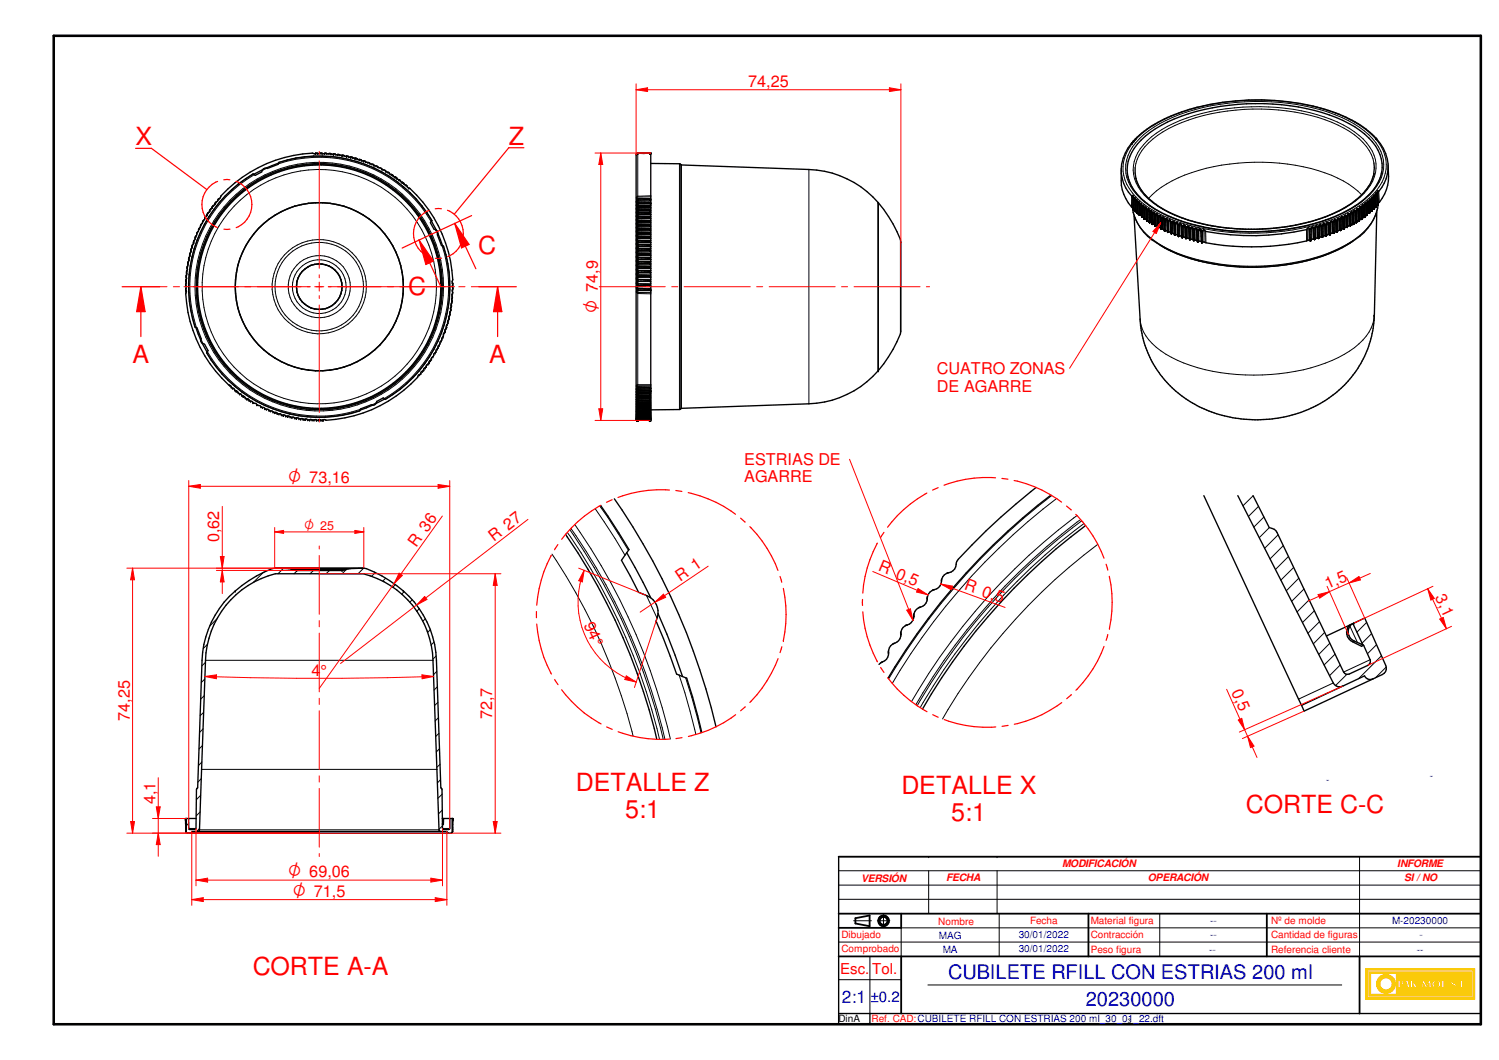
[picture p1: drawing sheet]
<svg xmlns="http://www.w3.org/2000/svg" width="420mm" height="297mm" viewBox="0 0 420 297" stroke-linecap="round" stroke-linejoin="round" font-family="sans-serif">
<defs><g id="words">
<g font-size="7" fill="#f00">
<text x="38" y="40.7">X</text>
<text x="142.6" y="40.6">Z</text>
<text x="134.1" y="71.1">C</text>
<text x="114.4" y="82.6">C</text>
<text x="37.2" y="101.9">A</text>
<text x="137.1" y="101.9">A</text>
<text x="161.4" y="221.6">DETALLE Z</text>
<text x="252.7" y="222.6">DETALLE X</text>
<text x="349.2" y="227.8">CORTE C-C</text>
<text x="175.2" y="229.1">5:1</text>
<text x="266.6" y="230.1">5:1</text>
<text x="70.9" y="273.3">CORTE A-A</text>
</g>
<g font-size="5.6" fill="#00f">
<text x="265.8" y="274.4">CUBILETE RFILL CON ESTRIAS 200 ml</text>
<text x="304.3" y="282">20230000</text>
</g>
<g font-size="5" fill="#f00">
<text x="167.6" y="87.7" transform="rotate(-90 167.6 87.7)">O 74,9</text>
<text x="80.8" y="135.5">O 73,16</text>
<text x="80.8" y="245.8">O 69,06</text>
<text x="82.1" y="251.3">O 71,5</text>
</g>
<text font-size="4.9" fill="#00f" x="236" y="281">2:1</text>
<g font-size="4.5" fill="#f00">
<text x="209.7" y="24.3">74,25</text>
<text x="262.6" y="104.8">CUATRO ZONAS</text>
<text x="262.6" y="109.7">DE AGARRE</text>
<text x="208.6" y="130.3">ESTRIAS DE</text>
<text x="208.6" y="135.2">AGARRE</text>
<text x="61.5" y="151.9" transform="rotate(-90 61.5 151.9)">0,62</text>
<text x="116.7" y="153.5" transform="rotate(-54 116.7 153.5)">R 36</text>
<text x="138.4" y="151.9" transform="rotate(-37 138.4 151.9)">R 27</text>
<text x="246" y="159.8" transform="rotate(23 246 159.8)">R 0,5</text>
<text x="190.7" y="163" transform="rotate(-34 190.7 163)">R 1</text>
<text x="270.1" y="165.1" transform="rotate(20 270.1 165.1)">R 0,5</text>
<text x="372.1" y="165.1" transform="rotate(-24 372.1 165.1)">1,5</text>
<text x="402.2" y="167.3" transform="rotate(65 402.2 167.3)">3,1</text>
<text x="163.5" y="175.2" transform="rotate(65 163.5 175.2)">94°</text>
<text x="87.3" y="189.3">4°</text>
<text x="345" y="193.9" transform="rotate(66 345 193.9)">0,5</text>
<text x="36.4" y="202.1" transform="rotate(-90 36.4 202.1)">74,25</text>
<text x="138" y="201.6" transform="rotate(-90 138 201.6)">72,7</text>
<text x="43.5" y="225.4" transform="rotate(-90 43.5 225.4)">4,1</text>
</g>
<g font-size="4.2" fill="#f00">
<text x="235.5" y="272.9">Esc.</text>
<text x="244.5" y="272.9">Tol.</text>
</g>
<text font-size="4.2" fill="#00f" x="244" y="280.8">±0.2</text>
<text font-size="3.9" fill="#f00" x="85.2" y="148.4">O 25</text>
<g font-size="2.9" fill="#f00">
<text x="297.7" y="243">MODIFICACIÓN</text>
<text x="391.7" y="243.1">INFORME</text>
<text x="241.4" y="247.1">VERSIÓN</text>
<text x="265.2" y="247">FECHA</text>
<text x="321.8" y="247">OPERACIÓN</text>
<text x="393.6" y="247">SI / NO</text>
</g>
<g font-size="2.8" fill="#00f">
<text x="371.7" y="219.5">-</text>
<text x="400.8" y="218.3">-</text>
<text x="263.2" y="263">MAG</text>
<text x="285.5" y="262.9">30/01/2022</text>
<text x="339.2" y="259">--</text>
<text x="339.2" y="263">--</text>
<text x="390.2" y="259">M-20230000</text>
<text x="397.8" y="262.9">-</text>
<text x="264.2" y="267">MA</text>
<text x="285.5" y="266.9">30/01/2022</text>
<text x="339" y="267">--</text>
<text x="397.2" y="267.1">--</text>
</g>
<g font-size="2.8" fill="#f00">
<text x="235.9" y="262.9">Dibujado</text>
<text x="263" y="259.1">Nombre</text>
<text x="288.7" y="258.8">Fecha</text>
<text x="305.7" y="258.9">Material figura</text>
<text x="305.7" y="262.8">Contracción</text>
<text x="356.3" y="259">Nº de molde</text>
<text x="356.3" y="262.9">Cantidad de figuras</text>
<text x="235.9" y="266.9">Comprobado</text>
<text x="305.7" y="267">Peso figura</text>
<text x="356.3" y="267">Referencia cliente</text>
<text x="244.3" y="286.4">Ref. CAD:CUBILETE RFILL CON ESTRIAS 200 ml_30_01_22.dft</text>
</g>
<text font-size="2.8" x="235" y="286.5">DinA</text>
<text font-size="1.7" x="316.1" y="286.8">3</text>
</g></defs>
<path d="M15.1 10h400v277h-400z" fill="none" stroke="#000" stroke-width=".72"/>
<g fill="none" stroke="#000" stroke-width=".51">
<path d="M235.1 256h180M239.8 257.3v1.5M243.7 256.5v3M355.1 256v12M235.1 268h180M235.1 260h17.5M381.1 268v16"/>
<circle cx="247.7" cy="258" r="1.51"/>
<circle cx="247.7" cy="258.1" r="1.12"/>
</g>
<path d="M235.1 240.1v46.9h180v-46.9M235.1 284h180M243.8 284v3" fill="none" stroke="#000" stroke-width=".38"/>
<g fill="none" stroke="#000" stroke-width=".28">
<path d="M235.1 252h180M239.3 258h5M245.9 258h3.5M247.6 256.3v3.5M260.3 244v12M279.5 244v12M280.1 256v12M325.1 256v12M381.1 240.1v27.9M235.1 274.5h17.5M235.1 264h180M252.6 260v8"/>
<path d="M260.1 276h116"/>
</g>
<g fill="#faca0a">
<path d="M382.8 271.4v8.6h30.5v-8.6zM383.2 271.9h29.7v7.7h-29.7z" fill-rule="evenodd"/>
<path d="M383.7 272.3v6.8h28.7v-6.8zM408.2 276.5a.3 .3 0 0 1 .6 0 .3 .3 0 0 1-.6 0zM409.3 274.7h.6v1.9h.8v.2h-1.4zM411 276.4l.3-.1 .1 .4-.4 .1zM384.2 272.8h7.2v5.8h-7.2zM391.9 274.7h.9a.67 .67 0 0 1 .7 .9 .67 .67 0 0 1-1 .4v.8h-.6zM394.1 274.7h.5l.6 2.1h-.6l-.1-.4h-.6l-.2 .4h-.2zM395.3 274.7h.6v1l.8-1h.2l-.5 .7 .8 1.4h-.7l-.4-.9-.2 .9h-.6zM397.3 275.6h.7v.2h-.7zM398.8 274.7h.3l.7 1.4 .8-1.4h.3l.3 2.1h-.7v-1.3l-.7 1.3h-.2l-.7-1.2v1.2h-.5zM401.6 275.2a1.22 1.22 0 0 1 1.8-.3 1.22 1.22 0 0 1 0 1.8 1.22 1.22 0 0 1-1.8-.3l-.2-.4zM404.1 274.7h.6v1.9h.8v.2h-1.4zM406.7 275a.74 .74 0 0 1 .8-.3 .74 .74 0 0 1 .5 .6l-.2 .1a.37 .37 0 0 0-.3-.5 .37 .37 0 0 0-.4 .4l.3 .1a.73 .73 0 0 1 .7 .8 .73 .73 0 0 1-.8 .7 .73 .73 0 0 1-.7-.8h.3a.37 .37 0 0 0 .2 .5 .37 .37 0 0 0 .5-.3l-.2-.2a.75 .75 0 0 1-.7-1.1z" fill-rule="evenodd"/>
</g>
<g fill="none" stroke="#faca0a" stroke-width=".28">
<path d="M391.9 274.7h.9a.6 .6 0 0 1 .7 .5 .6 .6 0 0 1-.6 .7l-.4 .1v.8h-.6zM392.7 276h.1M394.1 274.7h.5l.6 2.1h-.6l-.1-.4h-.6l-.2 .4h-.2zM395.3 274.7h.6v1l.8-1h.2l-.5 .7 .8 1.4h-.7l-.4-.9-.2 .9h-.6zM398.8 274.7h.3l.7 1.4 .8-1.4h.3l.3 2.1h-.7v-1.3l-.7 1.3h-.2l-.7-1.2v1.2h-.5zM406.9 276.3h.1M406.9 276.2v-.1h-.3a.73 .73 0 0 0 .5 .7 .73 .73 0 0 0 .8-.2M406.9 276.3l.1 .3h.3M407.3 276.6h.1M407.4 274.7h.1M407.4 275.4l-.3-.1a.37 .37 0 0 1 .4-.4 .37 .37 0 0 1 .3 .5l.2-.1v-.2a.73 .73 0 0 0-.8-.4 .73 .73 0 0 0-.6 .6l.2 .5 .9 .6M407.4 275.5h.1"/>
<path d="M407.4 275.5a.72 .72 0 0 1 .6 .4 .72 .72 0 0 1-.1 .7M407.7 276.4h.1M407.7 276.4l-.4 .2M407.9 276.6h.1"/>
<circle cx="402.7" cy="275.8" r="1.17"/>
</g>
<path d="M386.4 274.1a2.68 2.68 0 0 1 2.9-.9 2.68 2.68 0 0 1 1.8 2.4h-.9a1.72 1.72 0 0 0-2.6-1.4 1.72 1.72 0 0 0 0 3 1.72 1.72 0 0 0 2.6-1.4h.9a2.66 2.66 0 0 1-3.5 2.4 2.66 2.66 0 0 1-1.2-4.1z" fill-rule="evenodd" fill="#faca0a"/>
<path d="M386.6 273.9a2.68 2.68 0 0 1 2.8-.7 2.68 2.68 0 0 1 1.7 2.4h-.9a1.74 1.74 0 0 0-2.6-1.4 1.74 1.74 0 0 0 0 3 1.74 1.74 0 0 0 2.6-1.4h.9a2.66 2.66 0 0 1-3.7 2.3 2.66 2.66 0 0 1-.8-4.2z" fill="none" stroke="#faca0a" stroke-width=".28"/>
<path d="M392.5 275a.41 .41 0 0 1 .4 .4 .41 .41 0 0 1-.4 .4z" fill-rule="evenodd" fill="#faca0a"/>
<path d="M392.5 275a.41 .41 0 0 1 .4 .4 .41 .41 0 0 1-.4 .4z" fill="none" stroke="#faca0a" stroke-width=".28"/>
<path d="M394.2 275.3l.2 .8h-.5z" fill="#faca0a"/>
<path d="M394.2 275.3l.2 .8h-.5z" fill="none" stroke="#faca0a" stroke-width=".28"/>
<path d="M402.2 275.2a.76 .76 0 0 1 1 .1 .76 .76 0 0 1-.2 1.1 .61 .61 0 0 1-.7 .2 .61 .61 0 0 1-.3-.8z" fill-rule="evenodd" fill="#faca0a"/>
<path d="M382.8 271.4h30.5v8.6h-30.5zM383.2 271.9h29.7v7.7h-29.7zM383.7 272.3h28.7v6.8h-28.7zM384.2 272.8h7.2v5.8h-7.2zM397.3 275.6h.7v.2h-.7zM402.3 275a.79 .79 0 0 1 .9 .8 .79 .79 0 0 1-.9 .8 1.04 1.04 0 0 1 0-1.6zM404.1 274.7h.6v1.9h.8v.2h-1.4zM408.3 276.4a.27 .27 0 0 1 .4 0 .27 .27 0 0 1-.2 .4zM409.3 274.7h.6v1.9h.8v.2h-1.4zM411 276.4l.3-.1 .1 .4-.4 .1z" fill="none" stroke="#faca0a" stroke-width=".28"/>
<path d="M235.1 240.1h180M239.8 258.8l3.9 .7M243.7 256.5l-3.9 .8M252.6 256v4M305.1 256v12M252.6 268v16" fill="none" stroke="#000" stroke-width=".51"/>
<g fill="none" stroke="#000" stroke-width=".28">
<path d="M71 48.8a36.5 36.5 0 0 0-16.3 42.9M71.3 48.9a36.3 36.3 0 0 0-16.2 43M74.7 47.2l-1.2 .6M78 45.9a36.3 36.3 0 0 1 42.9 16.2M78.1 45.6a36.6 36.6 0 0 1 43 16.2M178.8 43v12l3.6-.1M178.8 57.6v.4M178.8 58.6v.4M178.8 59.6v.4M178.8 56.1h3.6M182.4 55.2h-3.9M182.4 55.6l-3.6 .1v.3"/>
<path d="M182.4 56.6h-3.6v.4M190.4 45.9v68.9M190.8 46.1v68.5M226.7 47.5v65.7M122.1 64.4l.5 1.2M123.9 68.8a36.3 36.3 0 0 1-16.2 42.9M124.2 69a36.5 36.5 0 0 1-16.2 42.9M178.8 60.7v.4M178.8 61.8v.3M178.8 62.8v.4M178.8 64v.4M178.8 65.1v.4"/>
<path d="M178.8 66.2v.5M178.8 67.4v.5M178.8 68.6v.4M178.8 69.8v.4M178.8 71v.4M178.8 72.2v.4M178.8 73.4v.5M178.8 74.6v.5M178.8 75.9v.4M178.8 77.1v.5M178.8 78.4v.4M178.8 79.6v.5"/>
<path d="M178.8 78.9h3.6M178.8 78.3h3.6M178.8 79.5h3.6M252.4 67.1v26.5M56.3 95l.6 1.3M57.9 98.8a36.6 36.6 0 0 0 42.9 16.3M58.1 98.6a36.3 36.3 0 0 0 42.9 16.1M178.5 82h3.9M178.8 80.1h3.6M182.4 82.3h-3.6v25.5h3.6M182.4 80.8h-3.6v.5M68.2 107.5a34.5 34.5 0 0 1-4.1-50.6 34.5 34.5 0 0 1 50.8 0 34.5 34.5 0 0 1-4.2 50.6"/>
<path d="M68.2 107.5a34.4 34.4 0 0 0 42.5 0M68.3 107.5a34.4 34.4 0 0 1-4.1-50.5 34.4 34.4 0 0 1 50.6 0 34.4 34.4 0 0 1-4.1 50.5M68.3 107.5a34.5 34.5 0 0 0 42.4 0M105.4 112.9l-1.2 .6M178.5 107.9h3.9M178.8 108.5v.3M178.8 109.3v.3M178.8 110v.3M178.8 110.8v.2M178.8 111.5v.3M178.8 112.1v.3M178.8 112.8v.2"/>
<path d="M178.8 113.4v.2M178.8 114v.2M178.8 114.5v.2M178.8 115v.1M178.8 115.4v.2M178.8 115.8v.2M178.8 116.2v.1M178.8 116.5v.2M178.8 116.8v.1M178.8 117.1v.1M178.8 117.3v.1M178.8 109.2h3.6"/>
<path d="M178.8 108.8h3.6M178.8 108.4h3.6M77.1 159.2h24.8M79.4 159.3l-1.5 1.5M80.8 159.3h17.4M81.9 159.6h15.1M83.4 159.9l-1 .9M87.9 159.9l-1 .9M92.4 159.9l-1 .9M97.1 159.6l-1.2 1.2M101.9 159.2l-1.5 1.6M154.7 155.3a162.4 162.4 0 0 1 22.8 51"/>
<path d="M159 149.2a169.1 169.1 0 0 1 25.9 58M159.7 148.4a172.5 172.5 0 0 1 26.2 58.8M160 148.1a171.8 171.8 0 0 1 26.4 59.1M161.1 147a174.6 174.6 0 0 1 26.8 60.1M166.8 142.5l5.6 8.4 2.8 4.7M168.1 141.8l2.2 3.1 5.8 9.3M60.8 173.4l-2.1 2.1M73.7 160.5l-2.7 2.7M105.2 160.4l-1.1 1.1M108.1 162l-.8 .9M110.8 163.8l-.7 .7M113.3 165.8l-.7 .7"/>
<path d="M115.6 168.1l-.7 .6M117.5 170.6l-.7 .7M119.2 173.4l-.7 .7M120.6 176.5l-.7 .7M121.7 179.9l-.8 .8M181.3 167l2.8 6.1M57.1 199.6l-1 1M57.3 194.9l-1.1 1M57.4 190.3l-1 1M57.6 185.6l-1 1M57.6 185h63.8M58.2 180.6l-1.2 1.1"/>
<path d="M122.2 183.8l-.8 .9M122.4 188.1l-.9 1M122.6 192.4l-.9 1M122.8 196.8l-1 .9M190.3 189.1l1.7 5 3.1 11.7M192.2 189.9l1.7 5.6 2.6 9.9M56.4 218.2l-1 1M56.5 215.6h66M56.6 213.5l-1 1M56.8 208.9l-1 1M56.9 204.3l-.9 .9M122.9 201.1l-.9 1"/>
<path d="M123.1 205.5l-1 .9M123.2 209.8l-.9 .9M123.3 214.2l-.9 .9M123.5 218.5l-.9 .9M52.1 229.4v3.6M52.9 230.7l-.7 .7M52.9 232.2h2M55.9 232.5h67.2M56 232.2l-.9 .8M56.1 227.5l-1.1 1.1M56.2 222.8l-1.2 1.3M123.9 222.5l-1.2 1.2"/>
<path d="M124 227l-1.1 1.1M124 231.4l-1 1M124 232.2h2.1M126.7 233.2l-.2 .2M126.9 229.4v3.6M235.1 248h180M235.1 244h180M235.1 240h180M260.3 240.1h.1M279.5 240.1h.1M243.8 268v16M252.6 260h162.5"/>
<circle cx="89.5" cy="80.3" r="13.2"/>
<circle cx="89.5" cy="80.3" r="8.7"/>
<circle cx="89.5" cy="80.3" r="12.4"/>
<circle cx="89.5" cy="80.3" r="34.2"/>
<circle cx="89.5" cy="80.3" r="34.8"/>
<circle cx="89.5" cy="80.3" r="32.8"/>
<circle cx="89.5" cy="80.3" r="7.5"/>
</g>
<g fill="none" stroke="#000" stroke-width=".38">
<path d="M58.3 59.6h.1M58.4 59.6l-.7 1M58.7 59v.1M58.7 59.1l-.3 .5M59.1 58.5l-.4 .6M59.1 58.5l-.1 .1M59.5 58v.1M59.5 58.1l-.4 .4M60.6 56.6h.1M60.7 56.6l-.3 .2a.96 .96 0 0 1-.8 .9l-.1 .4M61 56v.1M61 56.1l-.3 .5"/>
<path d="M61.5 55.6l-.5 .5M71.1 48.9l-.2-.2a36.6 36.6 0 0 0-16.3 43l.6 .2 1.2 3-.2 .3M73.6 47.5l-.2 .7-1.9 .9-.4-.2M73.6 47.5l-2.5 1.4M74.5 47.1l.5 .1 2.9-1.1 .2-.6a36.6 36.6 0 0 1 43 16.3l-.2 .2M74.5 47.1l-.9 .4M78.1 45.7l-3.6 1.4M89.7 43l-.3 .1a1 1 0 0 0-1.3 0l-.3-.1a35.9 35.9 0 0 0-26 12.2l-.4 .5M89.7 43h1.9M89.7 42.9v.1M91.5 43h.1M91.6 43l.5 .1"/>
<path d="M92.1 43.1l.4-.1a.93 .93 0 0 0 1.2 .1l.3 .2M92.2 43l-.1 .1M94 43.2v.1M94 43.3l1.2 .1M95.2 43.3v.1M95.2 43.4l1.3 .2M96.4 43.6h.1M96.5 43.6l.6 .1M97.1 43.8l.6 .1M97.7 43.8v.1M97.7 43.9l.6 .1M98.3 44l.6 .2"/>
<path d="M98.4 44h-.1M98.9 44.1v.1M98.9 44.2l.3 .2a.95 .95 0 0 1 1.2 .3l1.8 .4 .5 .4 .7 .1 .5 .4h.7l.4 .5h.7l.4 .5h.4M100.8 44.7h-.1M102 45l-.1 .1M103.6 45.7v.1M105.9 46.7v.1M106.5 47l1.1 .6M106.5 47h.1M107.6 47.6l.7 .6 .7 .1 .2 .3M107.6 47.6h.1M109.2 48.6l.2 .3a.96 .96 0 0 1 1 .6l.3 .1"/>
<path d="M109.2 48.5v.1M110.7 49.6l1.6 1.1M110.8 49.6h-.1M111.7 50.3h.1M112.2 50.6l.1 .1M112.3 50.7l.4 .4M112.7 51.1l.4 .1 .3 .6 .3 .1M112.7 51.1h.1M113.2 51.4v.1M113.7 51.9a36.1 36.1 0 0 1 13.1 26.8l-.1 .3a.98 .98 0 0 1 0 1.2l.2 .6-.1 .4M113.7 51.9h.1M114.2 52.2v.1"/>
<path d="M178.4 58.3v.1M178.4 59.3v.1M178.4 43.1l-.1 74.2 .1 .3 .4 .1M178.5 55.6l3.7 .2M178.5 57.2l-.1 .1M178.5 56.1v.1M178.5 59.1v.1M178.6 59.6h.1M178.6 56.6h.1M178.6 57.6h.1M178.6 58.6h.1M178.6 56h.1"/>
<path d="M178.6 57l3.8 .1M178.6 58h.1M178.6 59h.1M178.8 56.6l3.4 .1M178.8 55l-.4 .6M178.8 43l-.3 .1M178.8 42.9l-.3 .1M178.8 56v.1M178.8 58l3.6 .1M178.8 59l3.6 .1M179.3 58.6l2.8 .1M179.6 43l2.8-.1v74.9l-3.6-.1"/>
<path d="M179.7 42.9l-1.2 .1M179.8 59.6l2.3 .1M180.5 42.9h1.9M180.7 42.9h-1.2M180.8 57.6l1.3 .1M182.1 56.8l-3.3 .2M182.1 55.8l-3.3 .2M182.1 57.8l-3.3 .2M182.1 58.8l-3.3 .2M182.1 59.8l-3.3 .2M182.2 55.8h.1M182.3 56.8h-.1"/>
<path d="M182.4 59.6h-3.6h.5M182.4 57.6h-3.6h.5M182.4 58.5l-3.6 .1M182.4 42.8l-3.6 .1M182.4 45.8l8 .1 .6 .3M191 46.2v68.2M191 46.2l35.7 1.3a27.2 27.2 0 0 1 19.5 9.3M246.2 56.8v47.1M246.2 56.8a31.9 31.9 0 0 1 6.3 11.1v24.9a31.9 31.9 0 0 1-6.3 11.1M52.1 78.8v.1M52.1 79.5v.6M52.1 79.5v.1"/>
<path d="M52.1 78.9v.6M52.4 75.1l.1 .1M52.5 75.2l.1 .3a1.06 1.06 0 0 0-.2 1.3l-.3 .5 .2 .7-.2 .6v.3M52.7 74l-.2 1.2M52.7 73.9v.1M52.9 72.6v.1M53.5 70.2v.1M53.5 70.3l-.3 .9v.6l-.3 .6v.7l-.3 .5 .1 .4M53.7 69.7l-.2 .6M53.7 69.7h-.1M54 68.5l-.3 1.2M54 68.5h.1"/>
<path d="M54.2 67.9h.1M54.4 67.4h.1M54.6 66.7l.1 .1M55.1 65.5v.1M55.1 65.6l-.4 .8v.7l-.4 .5v.6l-.3 .3M55.4 65l-.1 .1M55.6 64.4l.1 .1M56.5 62.8h-.1M56.8 62.3l-.6 .7v.7l-.5 .4-.1 .7-.5 .5v.3M57 61.7h.1M57.4 61.2l-.6 1M57.4 61.1v.1"/>
<path d="M57.7 60.6l-.3 .6M57.7 60.6l-.1 .1M58.1 60v.1M120.9 62l-.3 .4 1 1.8 .7 .3M120.9 62l1.4 2.5M122.3 64.5l.4 .9M122.7 65.4l1.4 3.5M122.7 65.4l-.1 .4 1.1 3 .4 .1M124.1 68.9l.2 .1a36.6 36.6 0 0 1-16.3 42.9l-.1-.1M178.4 62.5v.1M178.4 63.6v.1M178.4 64.6v.1"/>
<path d="M178.4 64.8v.1M178.4 65.8v.1M178.4 66.9v.2M178.4 68.2h.1M178.4 69.3v.1M178.4 70.5v.1M178.4 70.7v.1M178.4 71.8v.1M178.4 72.9v.1M178.4 73.1v.1M178.4 74.2v.1M178.4 74.3v.1"/>
<path d="M178.4 75.4v.2M178.4 76.6v.1M178.4 76.8h.1M178.4 77.8v.2M178.4 79.3l.1 .1M178.5 79l-.1 .2M178.5 71.6l-.1 .1M178.5 62.3v.1M178.5 63.4v.1M178.5 68v.1M178.5 69.2v.1M178.5 60.2l-.1 .1"/>
<path d="M178.5 61.3l-.1 .1M178.6 67.4h.1M178.6 61.7h.1M178.6 66.2h.1M178.6 60.7h.1M178.6 62.8h.1M178.6 65.1h.1M178.6 79.5h.1M178.6 78.3h.1M178.6 77h.1M178.6 75.8h.1M178.6 74.6h.1"/>
<path d="M178.6 73.4h.1M178.6 72.1h.1M178.6 70.9h.1M178.6 69.7h.1M178.6 68.5h.1M178.6 63.9h.1M178.6 78.9h.1M178.6 77.6h.1M178.6 76.4h3.8M178.6 75.1h.1M178.6 72.7h.1M178.6 71.5h3.8"/>
<path d="M178.6 69h.1M178.6 67.9h.1M178.6 62.2h.1M178.6 63.3h.1M178.7 73.9h-.1M178.7 70.2l-.1 .1M178.7 60l-.1 .1M178.7 61.1h-.1M178.7 65.5l-.1 .1M178.7 64.4h-.1M178.8 67.4h3.6M178.8 79.5l3.3 .3"/>
<path d="M178.8 78.4l3.4 .2M178.8 75.9l3.2 .1M178.8 74.6l3.3 .2M178.8 73.4l3.3 .2M178.8 72.2l3.3 .1M178.8 71l3.3 .1M178.8 69.8l3.3 .1M178.8 68.6l3.3 .1M178.8 67.4l3.3 .2M178.8 66.2l3.3 .2M178.8 60.7l3.3 .1M178.8 62.8l3.3 .2"/>
<path d="M178.8 65.1l3.3 .1M178.8 64l3.3 .1M178.8 74.5h3.6M178.8 72.1h3.6M178.8 70.9h3.6M178.8 63.9h3.6M178.8 60l3.6 .1M178.8 61.1l3.6 .1M178.8 64.4l3.6 .1M178.8 65.5l3.6 .1M178.8 66.7l3.6 .1M178.8 67.9h3.6"/>
<path d="M178.8 70.2l3.6 .1M178.8 72.6l3.6 .1M178.8 73.9l3.6 .1M178.8 77.6h3.6M178.8 69.1h3.6M178.8 62.2h3.6M178.8 63.3h3.6M178.8 69.7h3.6M178.8 65h3.6M178.8 62.8h3.6M178.8 62.3h3.6M178.8 60.6h3.6"/>
<path d="M178.8 66.2h3.6M178.8 68.5h3.6M178.8 73.3h3.6M178.8 75.8h3.6M179.8 61.8l2.3 .1M182.1 78.6l-3.3 .3M182.1 66.5l-3.5 .2M182.1 79.9l-3.3 .2M182.1 76l.1 .1M182.1 76.2l-3.3 .1M182.1 66.5h.1M182.1 77.4l-3.3 .2"/>
<path d="M182.1 74.9l-3.3 .3h3.6M182.1 73.7l-3.3 .2M182.1 72.4l-3.3 .2M182.1 71.2l-3.3 .2M182.1 70l-3.3 .2M182.1 68.8l-3.3 .2M182.1 67.6l-3.3 .2M182.1 60.9l-3.3 .2M182.1 62l-3.3 .1M182.1 63l-3.3 .2M182.1 65.3l-3.3 .2M182.1 64.2l-3.3 .2"/>
<path d="M182.4 61.7l-3.6 .1M182.4 77l-3.6 .1 3.3 .2M52.1 80.1h.1M52.1 81.3v.1M52.1 80.8a36.2 36.2 0 0 0 12.2 27.1l1 .9M52.1 80.8h.1M52.1 80.1v.7M54.9 91.8l1.4 3.8 .4 .6M56.7 96.2l.7 .3 .9 1.8-.3 .4M56.7 96.2l1.3 2.5M58 98.7l-.1 .1a36.6 36.6 0 0 0 42.9 16.3l.1-.2M121.3 100h-.1"/>
<path d="M121.6 99.5l-.7 1M121.6 99.5v.1M121.9 98.9h.1M122.5 97.8v.1M123.3 96.2v.1M123.6 95.6h.1M123.8 95v.4l-.5 .4v.7l-.5 .5-.1 .6-.5 .5-.1 .6-.5 .4v.4M123.8 95l.1 .1M124.3 93.9v.1M124.5 93.3h.1M124.9 92.2l-.2 .2v.6l-.4 .6v.6l-.5 .8M125 92.1l-.1 .1"/>
<path d="M125.3 91l-.4 1.2M125.4 90.9l-.1 .1M125.5 90.3l-.2 .7M125.5 90.3v.1M126.1 87.9l-.6 2.4M126.1 87.9v.1M126.3 86.7l-.2 1.2M126.3 86.7l.1 .1M126.5 85.5l-.2 1.2M126.5 85.5v.1M126.7 83.7l-.2 1.8M126.7 83.6v.1"/>
<path d="M126.8 81.7l-.1 2M126.8 81.7l.1 .1M126.8 81.2v.5M126.9 81.1l-.1 .1M178.4 80.3v.3M178.6 80.8h.1M178.6 80.1h.1M178.8 81.3l-.4 .2v.4l.4 .4M178.8 80.8l3.4 .2M178.8 81.3l3.6 .1M182.1 81.1l-3 .2M182.2 81.1h.1"/>
<path d="M64.8 108.4v.1M65.2 108.8h.1M65.3 108.8l.3 .1 .3 .6 .3 .1M65.7 109.2v.1M66.2 109.6h.1M66.2 109.6l.5 .3M66.7 109.9l.5 .4M66.7 109.9v.1M67.1 110.3h.1M67.2 110.3l1 .7M67.7 110.7v.1M68.2 111l.3 .1a.96 .96 0 0 0 1.1 .7 .96 .96 0 0 0 1 .7l.5 .5 .6 .1 .5 .5 .6 .1 .5 .4 .6 .1 .5 .4 .9 .3"/>
<path d="M68.2 111l-.1 .1M71.3 113h.1M72.4 113.6h.1M73.1 113.9v.1M75.3 114.9l.3 .2h.6l.5 .5h.7l.5 .4h.4M75.3 114.9v.1M76.5 115.4h.1M77.1 115.6h-.1M78.3 116h.3a.95 .95 0 0 0 1.2 .3l.5 .4 .4-.1M78.3 116h-.1M80.7 116.6l-.1 .1M80.7 116.6l.6 .2"/>
<path d="M81.3 116.8l.3 .2h.9M81.3 116.8h.1M82.5 117l1.2 .2M82.5 117v.1M83.7 117.2l.3 .2a1.01 1.01 0 0 1 1.2 .2 .93 .93 0 0 1 1.3 .1l.3-.1M83.7 117.2l.1 .1M86.8 117.6h-.1M86.8 117.6h.6M87.4 117.6h.6M87.4 117.6l.1 .1M88 117.6l1.3 .1M88 117.6v.1"/>
<path d="M89.3 117.7h-.1M104.4 113.5l-3.5 1.4M104.4 113.5h-.4l-3 1.1-.1 .3M105.3 113.1l-.5 .4h-.4M107.9 111.8l-.5-.3-1.8 1-.3 .6M107.9 111.8l-2.6 1.3M117.5 105a36 36 0 0 1-26.3 12.6h-.4l-.6 .2-.6-.2-.3 .1M117.5 105h.1M118.3 104.1l-.8 .9M118.3 104.1h.1M118.7 103.6l-.4 .5M118.7 103.6v.1"/>
<path d="M119.1 103.1h.1M119.1 103.1l-.4 .5M119.5 102.6l-.4 .5M119.5 102.6v.1M119.8 102.1l-.3 .5M119.9 102.1h-.1M120.6 101l-.8 1.1M120.6 101h.1M120.9 100.5l-.3 .5M120.9 100.5v.1M178.4 108l.4 .5M178.6 117.3h.1"/>
<path d="M178.6 115.4h.1M178.6 109.2h.1M178.6 113.4h.1M178.6 113.9h.1M178.6 117.6h.1M178.6 117.4l.1 .1M178.6 117.1h.1M178.6 116.8h.1M178.6 116.5h.1M178.6 116.2h.1M178.6 115.8h.1M178.6 110h.1"/>
<path d="M178.6 110.7h.1M178.6 111.4l.1 .1M178.6 112.1h.1M178.6 112.7l.1 .1M178.6 114.9h.1M178.6 114.4l.1 .1M178.6 115.1h3.8M178.6 116.3h.1M178.6 113.6h.1M178.6 113h3.8M178.6 110.3h3.8M178.6 109.6h3.8"/>
<path d="M178.6 108.8h.1M178.6 114.2h.1M178.6 114.7h.1M178.6 116h.1M178.6 117.5l3.8 .2M178.6 117.2h.1M178.6 116.9h.1M178.6 116.7h.1M178.6 115.6h.1M178.6 111.8h3.8M178.6 117.3l.1 .1M178.6 112.4h.1"/>
<path d="M178.8 113.4l3.3 .1M178.8 107.8l-.4 .2M178.8 117.7l3.2 .1h-.2M178.8 117.4h3.6M178.8 115.8l2.9 .2M178.8 108.5l3.4 .1M178.8 109.2l3.5 .3M178.8 111.5l3.3 .1M178.8 112.8l3.2 .1M178.8 114.5l3.3 .1M178.8 108.4v.1M178.8 114.4h3.6"/>
<path d="M178.8 113.3h3.6M178.8 112.7h3.6M178.8 111.4h3.6M178.8 115.8h3.6M178.8 113.6h3.6M178.8 114.2h3.6M178.8 114.7h3.6M178.8 116h3.6M178.8 117.2h2.7M178.8 116.9l3.6 .1M178.8 116.7h3.6M178.8 116.3l3.6 .1"/>
<path d="M178.8 115.6h3.6M178.8 112.4h3.6M179.3 116.5l2.8 .1M179.7 117.7l.8 .1M179.8 117.5l1.9 .1M181 117.7l.4 .1M181.1 117.7h-2.4M181.5 110.3h-.5M181.6 109.5l-1.1 .1M181.6 113.6h-.3M181.7 117.6l.2 .1M181.9 115.6h-.4"/>
<path d="M181.9 114.1l-.4 .1M182 112.4h-.4M182.1 116.3l-.1 .1M182.1 117.2h.1M182.1 109.5h-.2M182.1 110.2v.1M182.1 111h-.8M182.1 111.7l-2.2 .1M182.1 113h-.6M182.1 114.6v.1M182.3 108.7l-3.5 .1M182.4 115.4h-3.6l3.3 .2"/>
<path d="M182.4 116.2h-3.6l3.3 .1M182.4 117.6h-3.6M182.4 117.4l-3.6 .1M182.4 117.2h-3.6l2.9 .2M182.4 117h-3.6l3.3 .2M182.4 116.8h-3.6l2.9 .1M182.4 116.5h-3.6M182.4 114.9h-3.6l2.9 .2M182.4 109.9h-3.6l3.3 .3M182.4 110.7h-3.6l3.3 .2M182.4 111l-3.8 .1M182.4 112.1h-3.6l3.3 .3"/>
<path d="M182.4 113.9h-3.6l3.3 .2M191 114.4l-.6 .4-8 .1M246.2 103.9a27.2 27.2 0 0 1-19.5 9.3l-35.7 1.2M172.2 139.8a187.2 187.2 0 0 1 28.5 63.9M77 159.2h25M158.5 149.7a169 169 0 0 1 25.6 57.5M168.3 141.6l8 12.4-2.1 3 4.8 9a7 7 0 0 1 5 3.4l.4 1.7v.8l2.5 5.8 4.4 11.8M175.7 154.9l6.7 12.5M184.4 172l-.5 2 2.1 4.9 3.6 10 2.9 1.1 1.6 5.3 2.6 10M52 229.7l.1 3.3M52.1 233h.1M52.1 233l.1 .3"/>
<path d="M52.2 233.3l.4 .2h73.8l.3-.2M52.2 229.4v3.9M52.9 229.4l.1 3h1.9l.2-11.1 .3-.5 1.2-35.8a27.9 27.9 0 0 1 15.3-23.6l2.1-1.1a9.8 9.8 0 0 1 8.5-.5l13.4 .1a15.5 15.5 0 0 1 6-.7 30.8 30.8 0 0 1 12.8 7.9 26.9 26.9 0 0 1 7.6 17.9l1.3 35.8 .3 .5 .2 11.1h1.9l.1-3M53.3 233.5l.5-.5h71.5l.4 .5M55 229.4h-3v.1M55.4 233l.5-.2v-.3l1.7-47.5a25.8 25.8 0 0 1 19.6-24.2h24.6a25.8 25.8 0 0 1 19.6 24.2l1.7 47.5v.3l.4 .2M124 229.4h2.9M124 230.8l.3 .3M124 231.1h.3M124.3 229.4v1.7M126.7 229.4v3.9M126.9 229.6v3.4l-.2 .3"/>
<circle cx="89.5" cy="80.3" r="34.1"/>
<circle cx="89.5" cy="80.3" r="6.4"/>
<circle cx="89.5" cy="80.3" r="23.6"/>
</g>
<g fill="#000">
<circle cx="58.3" cy="59.6" r=".19"/>
<circle cx="58.7" cy="59.1" r=".19"/>
<circle cx="58.7" cy="59" r=".19"/>
<circle cx="59" cy="58.6" r=".19"/>
<circle cx="59.5" cy="58" r=".19"/>
<circle cx="59.5" cy="58.1" r=".19"/>
<circle cx="59.8" cy="57.6" r=".19"/>
<circle cx="60.2" cy="57.1" r=".19"/>
<circle cx="60.2" cy="57" r=".19"/>
<circle cx="60.6" cy="56.6" r=".19"/>
<circle cx="61" cy="56" r=".19"/>
<circle cx="61.4" cy="55.7" r=".19"/>
<circle cx="88.4" cy="43" r=".19"/>
<circle cx="88.5" cy="42.9" r=".19"/>
<circle cx="89" cy="42.9" r=".19"/>
<circle cx="89.1" cy="43" r=".19"/>
<circle cx="89.7" cy="42.9" r=".19"/>
<circle cx="90.2" cy="42.9" r=".19"/>
<circle cx="90.3" cy="43" r=".19"/>
<circle cx="91" cy="43" r=".19"/>
<circle cx="91.5" cy="43" r=".19"/>
<circle cx="92.2" cy="43" r=".19"/>
<circle cx="92.7" cy="43.1" r=".19"/>
<circle cx="92.8" cy="43.1" r=".19"/>
<circle cx="93.4" cy="43.2" r=".19"/>
<circle cx="93.5" cy="43.1" r=".19"/>
<circle cx="94" cy="43.2" r=".19"/>
<circle cx="94.6" cy="43.3" r=".19"/>
<circle cx="94.7" cy="43.3" r=".19"/>
<circle cx="95.2" cy="43.3" r=".19"/>
<circle cx="95.9" cy="43.5" r=".19"/>
<circle cx="96.4" cy="43.6" r=".19"/>
<circle cx="97.1" cy="43.8" r=".19"/>
<circle cx="97.1" cy="43.7" r=".19"/>
<circle cx="97.7" cy="43.8" r=".19"/>
<circle cx="98.3" cy="44" r=".19"/>
<circle cx="98.4" cy="44" r=".19"/>
<circle cx="98.8" cy="44.1" r=".19"/>
<circle cx="99.5" cy="44.3" r=".19"/>
<circle cx="99.6" cy="44.3" r=".19"/>
<circle cx="100.1" cy="44.4" r=".19"/>
<circle cx="100.1" cy="44.5" r=".19"/>
<circle cx="100.7" cy="44.7" r=".19"/>
<circle cx="100.8" cy="44.7" r=".19"/>
<circle cx="101.3" cy="44.8" r=".19"/>
<circle cx="101.3" cy="44.9" r=".19"/>
<circle cx="101.9" cy="45.1" r=".19"/>
<circle cx="102" cy="45" r=".19"/>
<circle cx="102.4" cy="45.2" r=".19"/>
<circle cx="102.5" cy="45.3" r=".19"/>
<circle cx="103.1" cy="45.5" r=".19"/>
<circle cx="103.6" cy="45.7" r=".19"/>
<circle cx="104.3" cy="46" r=".19"/>
<circle cx="104.7" cy="46.2" r=".19"/>
<circle cx="104.8" cy="46.2" r=".19"/>
<circle cx="105.4" cy="46.5" r=".19"/>
<circle cx="105.9" cy="46.7" r=".19"/>
<circle cx="107" cy="47.2" r=".19"/>
<circle cx="107" cy="47.3" r=".19"/>
<circle cx="108.1" cy="47.9" r=".19"/>
<circle cx="108.7" cy="48.2" r=".19"/>
<circle cx="109.1" cy="48.5" r=".19"/>
<circle cx="109.7" cy="48.9" r=".19"/>
<circle cx="109.8" cy="48.9" r=".19"/>
<circle cx="110.2" cy="49.2" r=".19"/>
<circle cx="110.7" cy="49.6" r=".19"/>
<circle cx="110.8" cy="49.6" r=".19"/>
<circle cx="111.2" cy="49.9" r=".19"/>
<circle cx="111.2" cy="50" r=".19"/>
<circle cx="111.7" cy="50.3" r=".19"/>
<circle cx="111.8" cy="50.3" r=".19"/>
<circle cx="112.2" cy="50.6" r=".19"/>
<circle cx="112.7" cy="51.1" r=".19"/>
<circle cx="112.8" cy="51.1" r=".19"/>
<circle cx="113.2" cy="51.4" r=".19"/>
<circle cx="113.8" cy="51.9" r=".19"/>
<circle cx="114.2" cy="52.2" r=".19"/>
<circle cx="114.6" cy="52.7" r=".19"/>
<circle cx="178.4" cy="59.5" r=".19"/>
<circle cx="178.4" cy="56.4" r=".19"/>
<circle cx="178.4" cy="56.3" r=".19"/>
<circle cx="178.4" cy="58.4" r=".19"/>
<circle cx="178.4" cy="58.3" r=".19"/>
<circle cx="178.4" cy="59.4" r=".19"/>
<circle cx="178.4" cy="43.1" r=".19"/>
<circle cx="178.4" cy="57.4" r=".19"/>
<circle cx="178.4" cy="58.5" r=".19"/>
<circle cx="178.4" cy="59.3" r=".19"/>
<circle cx="178.4" cy="56.5" r=".19"/>
<circle cx="178.4" cy="57.5" r=".19"/>
<circle cx="178.4" cy="57.3" r=".19"/>
<circle cx="178.5" cy="55.6" r=".19"/>
<circle cx="178.5" cy="56.3" r=".19"/>
<circle cx="178.5" cy="57.5" r=".19"/>
<circle cx="178.5" cy="58.5" r=".19"/>
<circle cx="178.5" cy="58.2" r=".19"/>
<circle cx="178.5" cy="57.1" r=".19"/>
<circle cx="178.5" cy="59.6" r=".19"/>
<circle cx="178.5" cy="59.2" r=".19"/>
<circle cx="178.5" cy="56.6" r=".19"/>
<circle cx="178.5" cy="59.5" r=".19"/>
<circle cx="178.5" cy="57.2" r=".19"/>
<circle cx="178.5" cy="56.1" r=".19"/>
<circle cx="178.5" cy="59.1" r=".19"/>
<circle cx="178.5" cy="58.1" r=".19"/>
<circle cx="178.5" cy="57.6" r=".19"/>
<circle cx="178.6" cy="57.6" r=".19"/>
<circle cx="178.6" cy="56.6" r=".19"/>
<circle cx="178.6" cy="59.6" r=".19"/>
<circle cx="178.6" cy="57.1" r=".19"/>
<circle cx="178.6" cy="58.1" r=".19"/>
<circle cx="178.6" cy="59.1" r=".19"/>
<circle cx="178.6" cy="56.1" r=".19"/>
<circle cx="178.6" cy="58.5" r=".19"/>
<circle cx="178.6" cy="58.6" r=".19"/>
<circle cx="178.6" cy="58" r=".19"/>
<circle cx="178.7" cy="56.6" r=".19"/>
<circle cx="178.7" cy="57.6" r=".19"/>
<circle cx="178.7" cy="58.6" r=".19"/>
<circle cx="178.7" cy="57" r=".19"/>
<circle cx="178.7" cy="58" r=".19"/>
<circle cx="178.7" cy="59.6" r=".19"/>
<circle cx="178.7" cy="56" r=".19"/>
<circle cx="178.7" cy="59" r=".19"/>
<circle cx="178.8" cy="57.6" r=".19"/>
<circle cx="178.8" cy="58.6" r=".19"/>
<circle cx="178.8" cy="56.6" r=".19"/>
<circle cx="178.8" cy="42.9" r=".19"/>
<circle cx="178.8" cy="55.6" r=".19"/>
<circle cx="178.8" cy="59.6" r=".19"/>
<circle cx="178.8" cy="57" r=".19"/>
<circle cx="178.8" cy="55.7" r=".19"/>
<circle cx="178.8" cy="58" r=".19"/>
<circle cx="178.8" cy="56" r=".19"/>
<circle cx="178.8" cy="59" r=".19"/>
<circle cx="178.8" cy="58.5" r=".19"/>
<circle cx="182.1" cy="57.7" r=".19"/>
<circle cx="182.1" cy="58.7" r=".19"/>
<circle cx="182.1" cy="59.7" r=".19"/>
<circle cx="182.1" cy="59.8" r=".19"/>
<circle cx="182.2" cy="56.7" r=".19"/>
<circle cx="182.2" cy="55.8" r=".19"/>
<circle cx="182.2" cy="59.8" r=".19"/>
<circle cx="182.2" cy="57.8" r=".19"/>
<circle cx="182.2" cy="56.8" r=".19"/>
<circle cx="182.2" cy="58.7" r=".19"/>
<circle cx="182.2" cy="58.8" r=".19"/>
<circle cx="182.2" cy="42.9" r=".19"/>
<circle cx="182.2" cy="57.7" r=".19"/>
<circle cx="182.3" cy="56.7" r=".19"/>
<circle cx="182.3" cy="56.8" r=".19"/>
<circle cx="182.3" cy="55.8" r=".19"/>
<circle cx="182.3" cy="42.9" r=".19"/>
<circle cx="182.4" cy="57.1" r=".19"/>
<circle cx="182.4" cy="42.8" r=".19"/>
<circle cx="182.4" cy="42.9" r=".19"/>
<circle cx="246.2" cy="56.8" r=".19"/>
<circle cx="52.1" cy="79.6" r=".19"/>
<circle cx="52.1" cy="78.8" r=".19"/>
<circle cx="52.1" cy="78.4" r=".19"/>
<circle cx="52.2" cy="78.3" r=".19"/>
<circle cx="52.2" cy="77.6" r=".19"/>
<circle cx="52.2" cy="77.1" r=".19"/>
<circle cx="52.3" cy="77" r=".19"/>
<circle cx="52.3" cy="76.4" r=".19"/>
<circle cx="52.4" cy="75.9" r=".19"/>
<circle cx="52.4" cy="75.8" r=".19"/>
<circle cx="52.4" cy="75.1" r=".19"/>
<circle cx="52.5" cy="74.6" r=".19"/>
<circle cx="52.6" cy="74.5" r=".19"/>
<circle cx="52.7" cy="73.9" r=".19"/>
<circle cx="52.7" cy="73.4" r=".19"/>
<circle cx="52.8" cy="73.3" r=".19"/>
<circle cx="52.9" cy="72.6" r=".19"/>
<circle cx="52.9" cy="72.7" r=".19"/>
<circle cx="53" cy="72.2" r=".19"/>
<circle cx="53" cy="72.1" r=".19"/>
<circle cx="53.2" cy="71.5" r=".19"/>
<circle cx="53.2" cy="71" r=".19"/>
<circle cx="53.3" cy="70.9" r=".19"/>
<circle cx="53.5" cy="70.2" r=".19"/>
<circle cx="53.5" cy="70.3" r=".19"/>
<circle cx="53.6" cy="69.8" r=".19"/>
<circle cx="53.8" cy="69" r=".19"/>
<circle cx="53.8" cy="69.1" r=".19"/>
<circle cx="54" cy="68.6" r=".19"/>
<circle cx="54.2" cy="67.9" r=".19"/>
<circle cx="54.3" cy="67.9" r=".19"/>
<circle cx="54.4" cy="67.4" r=".19"/>
<circle cx="54.9" cy="66.2" r=".19"/>
<circle cx="55.3" cy="65.1" r=".19"/>
<circle cx="55.9" cy="64" r=".19"/>
<circle cx="55.9" cy="63.9" r=".19"/>
<circle cx="56.2" cy="63.3" r=".19"/>
<circle cx="56.4" cy="62.8" r=".19"/>
<circle cx="56.8" cy="62.2" r=".19"/>
<circle cx="57" cy="61.8" r=".19"/>
<circle cx="57.6" cy="60.7" r=".19"/>
<circle cx="58.1" cy="60.1" r=".19"/>
<circle cx="58.1" cy="60" r=".19"/>
<circle cx="126.8" cy="79.3" r=".19"/>
<circle cx="126.9" cy="79.3" r=".19"/>
<circle cx="126.9" cy="79.9" r=".19"/>
<circle cx="126.9" cy="79.8" r=".19"/>
<circle cx="178.4" cy="69.3" r=".19"/>
<circle cx="178.4" cy="68.1" r=".19"/>
<circle cx="178.4" cy="67.2" r=".19"/>
<circle cx="178.4" cy="78.1" r=".19"/>
<circle cx="178.4" cy="72" r=".19"/>
<circle cx="178.4" cy="68.4" r=".19"/>
<circle cx="178.4" cy="66.9" r=".19"/>
<circle cx="178.4" cy="66" r=".19"/>
<circle cx="178.4" cy="64.8" r=".19"/>
<circle cx="178.4" cy="79.3" r=".19"/>
<circle cx="178.4" cy="79.2" r=".19"/>
<circle cx="178.4" cy="76.8" r=".19"/>
<circle cx="178.4" cy="76.7" r=".19"/>
<circle cx="178.4" cy="75.4" r=".19"/>
<circle cx="178.4" cy="74.3" r=".19"/>
<circle cx="178.4" cy="74.2" r=".19"/>
<circle cx="178.4" cy="71.9" r=".19"/>
<circle cx="178.4" cy="71.8" r=".19"/>
<circle cx="178.4" cy="70.7" r=".19"/>
<circle cx="178.4" cy="70.5" r=".19"/>
<circle cx="178.4" cy="69.6" r=".19"/>
<circle cx="178.4" cy="69.5" r=".19"/>
<circle cx="178.4" cy="65.8" r=".19"/>
<circle cx="178.4" cy="61.5" r=".19"/>
<circle cx="178.4" cy="63.8" r=".19"/>
<circle cx="178.4" cy="77.9" r=".19"/>
<circle cx="178.4" cy="76.9" r=".19"/>
<circle cx="178.4" cy="76.6" r=".19"/>
<circle cx="178.4" cy="75.6" r=".19"/>
<circle cx="178.4" cy="73.2" r=".19"/>
<circle cx="178.4" cy="73" r=".19"/>
<circle cx="178.4" cy="72.9" r=".19"/>
<circle cx="178.4" cy="70.6" r=".19"/>
<circle cx="178.4" cy="68.3" r=".19"/>
<circle cx="178.4" cy="67.1" r=".19"/>
<circle cx="178.4" cy="64.9" r=".19"/>
<circle cx="178.4" cy="64.6" r=".19"/>
<circle cx="178.4" cy="61.6" r=".19"/>
<circle cx="178.4" cy="62.6" r=".19"/>
<circle cx="178.4" cy="63.7" r=".19"/>
<circle cx="178.4" cy="63.6" r=".19"/>
<circle cx="178.4" cy="79.1" r=".19"/>
<circle cx="178.4" cy="77.8" r=".19"/>
<circle cx="178.4" cy="75.5" r=".19"/>
<circle cx="178.4" cy="73.1" r=".19"/>
<circle cx="178.4" cy="65.9" r=".19"/>
<circle cx="178.4" cy="60.5" r=".19"/>
<circle cx="178.4" cy="60.4" r=".19"/>
<circle cx="178.4" cy="61.4" r=".19"/>
<circle cx="178.4" cy="62.7" r=".19"/>
<circle cx="178.4" cy="62.5" r=".19"/>
<circle cx="178.4" cy="74.1" r=".19"/>
<circle cx="178.4" cy="68.2" r=".19"/>
<circle cx="178.4" cy="63.5" r=".19"/>
<circle cx="178.4" cy="62.4" r=".19"/>
<circle cx="178.5" cy="61.7" r=".19"/>
<circle cx="178.5" cy="78.2" r=".19"/>
<circle cx="178.5" cy="60.2" r=".19"/>
<circle cx="178.5" cy="79" r=".19"/>
<circle cx="178.5" cy="70.4" r=".19"/>
<circle cx="178.5" cy="67.3" r=".19"/>
<circle cx="178.5" cy="61.6" r=".19"/>
<circle cx="178.5" cy="61.3" r=".19"/>
<circle cx="178.5" cy="79.5" r=".19"/>
<circle cx="178.5" cy="78.1" r=".19"/>
<circle cx="178.5" cy="76.5" r=".19"/>
<circle cx="178.5" cy="75.7" r=".19"/>
<circle cx="178.5" cy="75.3" r=".19"/>
<circle cx="178.5" cy="70.8" r=".19"/>
<circle cx="178.5" cy="69.2" r=".19"/>
<circle cx="178.5" cy="66.1" r=".19"/>
<circle cx="178.5" cy="65.7" r=".19"/>
<circle cx="178.5" cy="65" r=".19"/>
<circle cx="178.5" cy="64.9" r=".19"/>
<circle cx="178.5" cy="63.9" r=".19"/>
<circle cx="178.5" cy="60.6" r=".19"/>
<circle cx="178.5" cy="62.7" r=".19"/>
<circle cx="178.5" cy="62.3" r=".19"/>
<circle cx="178.5" cy="63.8" r=".19"/>
<circle cx="178.5" cy="76.9" r=".19"/>
<circle cx="178.5" cy="73.3" r=".19"/>
<circle cx="178.5" cy="73.2" r=".19"/>
<circle cx="178.5" cy="72.9" r=".19"/>
<circle cx="178.5" cy="72.1" r=".19"/>
<circle cx="178.5" cy="71.6" r=".19"/>
<circle cx="178.5" cy="69.6" r=".19"/>
<circle cx="178.5" cy="68.4" r=".19"/>
<circle cx="178.5" cy="68" r=".19"/>
<circle cx="178.5" cy="64.6" r=".19"/>
<circle cx="178.5" cy="63.4" r=".19"/>
<circle cx="178.5" cy="77.8" r=".19"/>
<circle cx="178.5" cy="77" r=".19"/>
<circle cx="178.5" cy="74.5" r=".19"/>
<circle cx="178.5" cy="74.1" r=".19"/>
<circle cx="178.5" cy="74" r=".19"/>
<circle cx="178.5" cy="72.8" r=".19"/>
<circle cx="178.5" cy="72" r=".19"/>
<circle cx="178.5" cy="68.5" r=".19"/>
<circle cx="178.5" cy="66.9" r=".19"/>
<circle cx="178.5" cy="66.8" r=".19"/>
<circle cx="178.5" cy="77.7" r=".19"/>
<circle cx="178.5" cy="78.9" r=".19"/>
<circle cx="178.5" cy="75.2" r=".19"/>
<circle cx="178.5" cy="67.9" r=".19"/>
<circle cx="178.5" cy="64.5" r=".19"/>
<circle cx="178.5" cy="75.8" r=".19"/>
<circle cx="178.5" cy="71.5" r=".19"/>
<circle cx="178.5" cy="69.7" r=".19"/>
<circle cx="178.5" cy="66.2" r=".19"/>
<circle cx="178.5" cy="61.2" r=".19"/>
<circle cx="178.5" cy="62.8" r=".19"/>
<circle cx="178.5" cy="70.9" r=".19"/>
<circle cx="178.5" cy="69.1" r=".19"/>
<circle cx="178.6" cy="67.9" r=".19"/>
<circle cx="178.6" cy="78.3" r=".19"/>
<circle cx="178.6" cy="77" r=".19"/>
<circle cx="178.6" cy="73.3" r=".19"/>
<circle cx="178.6" cy="72.7" r=".19"/>
<circle cx="178.6" cy="70.9" r=".19"/>
<circle cx="178.6" cy="65" r=".19"/>
<circle cx="178.6" cy="60.1" r=".19"/>
<circle cx="178.6" cy="61.2" r=".19"/>
<circle cx="178.6" cy="62.8" r=".19"/>
<circle cx="178.6" cy="62.3" r=".19"/>
<circle cx="178.6" cy="63.9" r=".19"/>
<circle cx="178.6" cy="69.1" r=".19"/>
<circle cx="178.6" cy="68.5" r=".19"/>
<circle cx="178.6" cy="67.4" r=".19"/>
<circle cx="178.6" cy="79.5" r=".19"/>
<circle cx="178.6" cy="75.8" r=".19"/>
<circle cx="178.6" cy="75.2" r=".19"/>
<circle cx="178.6" cy="71.5" r=".19"/>
<circle cx="178.6" cy="66.8" r=".19"/>
<circle cx="178.6" cy="64.5" r=".19"/>
<circle cx="178.6" cy="61.7" r=".19"/>
<circle cx="178.6" cy="63.4" r=".19"/>
<circle cx="178.6" cy="78.9" r=".19"/>
<circle cx="178.6" cy="77.6" r=".19"/>
<circle cx="178.6" cy="76.4" r=".19"/>
<circle cx="178.6" cy="72.1" r=".19"/>
<circle cx="178.6" cy="70.3" r=".19"/>
<circle cx="178.6" cy="69.7" r=".19"/>
<circle cx="178.6" cy="66.2" r=".19"/>
<circle cx="178.6" cy="60.6" r=".19"/>
<circle cx="178.6" cy="74.5" r=".19"/>
<circle cx="178.6" cy="74" r=".19"/>
<circle cx="178.6" cy="65.6" r=".19"/>
<circle cx="178.6" cy="73.4" r=".19"/>
<circle cx="178.6" cy="61.1" r=".19"/>
<circle cx="178.6" cy="63.3" r=".19"/>
<circle cx="178.6" cy="74.6" r=".19"/>
<circle cx="178.6" cy="60.7" r=".19"/>
<circle cx="178.6" cy="62.2" r=".19"/>
<circle cx="178.6" cy="75.1" r=".19"/>
<circle cx="178.6" cy="73.9" r=".19"/>
<circle cx="178.6" cy="66.7" r=".19"/>
<circle cx="178.6" cy="65.1" r=".19"/>
<circle cx="178.6" cy="64.4" r=".19"/>
<circle cx="178.7" cy="70.2" r=".19"/>
<circle cx="178.7" cy="62.8" r=".19"/>
<circle cx="178.7" cy="79.5" r=".19"/>
<circle cx="178.7" cy="75.1" r=".19"/>
<circle cx="178.7" cy="74.6" r=".19"/>
<circle cx="178.7" cy="68.5" r=".19"/>
<circle cx="178.7" cy="60.7" r=".19"/>
<circle cx="178.7" cy="60" r=".19"/>
<circle cx="178.7" cy="61.1" r=".19"/>
<circle cx="178.7" cy="78.8" r=".19"/>
<circle cx="178.7" cy="77.6" r=".19"/>
<circle cx="178.7" cy="73.4" r=".19"/>
<circle cx="178.7" cy="71.5" r=".19"/>
<circle cx="178.7" cy="69.7" r=".19"/>
<circle cx="178.7" cy="67.4" r=".19"/>
<circle cx="178.7" cy="66.2" r=".19"/>
<circle cx="178.7" cy="65.1" r=".19"/>
<circle cx="178.7" cy="64.4" r=".19"/>
<circle cx="178.7" cy="61.7" r=".19"/>
<circle cx="178.7" cy="62.2" r=".19"/>
<circle cx="178.7" cy="63.9" r=".19"/>
<circle cx="178.7" cy="78.9" r=".19"/>
<circle cx="178.7" cy="78.3" r=".19"/>
<circle cx="178.7" cy="76.4" r=".19"/>
<circle cx="178.7" cy="75.8" r=".19"/>
<circle cx="178.7" cy="73.9" r=".19"/>
<circle cx="178.7" cy="72.7" r=".19"/>
<circle cx="178.7" cy="71" r=".19"/>
<circle cx="178.7" cy="69" r=".19"/>
<circle cx="178.7" cy="67.9" r=".19"/>
<circle cx="178.7" cy="66.7" r=".19"/>
<circle cx="178.7" cy="65.5" r=".19"/>
<circle cx="178.7" cy="63.3" r=".19"/>
<circle cx="178.7" cy="77.1" r=".19"/>
<circle cx="178.7" cy="72.1" r=".19"/>
<circle cx="178.7" cy="72.6" r=".19"/>
<circle cx="178.8" cy="70.2" r=".19"/>
<circle cx="178.8" cy="62.8" r=".19"/>
<circle cx="178.8" cy="61.8" r=".19"/>
<circle cx="178.8" cy="74.6" r=".19"/>
<circle cx="178.8" cy="68.5" r=".19"/>
<circle cx="178.8" cy="66.2" r=".19"/>
<circle cx="178.8" cy="65.1" r=".19"/>
<circle cx="178.8" cy="78.8" r=".19"/>
<circle cx="178.8" cy="77.6" r=".19"/>
<circle cx="178.8" cy="73.9" r=".19"/>
<circle cx="178.8" cy="71.5" r=".19"/>
<circle cx="178.8" cy="60" r=".19"/>
<circle cx="178.8" cy="75.9" r=".19"/>
<circle cx="178.8" cy="75.1" r=".19"/>
<circle cx="178.8" cy="75.8" r=".19"/>
<circle cx="178.8" cy="71" r=".19"/>
<circle cx="178.8" cy="69.7" r=".19"/>
<circle cx="178.8" cy="67.4" r=".19"/>
<circle cx="178.8" cy="78.4" r=".19"/>
<circle cx="178.8" cy="68.6" r=".19"/>
<circle cx="178.8" cy="72.1" r=".19"/>
<circle cx="178.8" cy="65" r=".19"/>
<circle cx="178.8" cy="77" r=".19"/>
<circle cx="178.8" cy="62.1" r=".19"/>
<circle cx="178.8" cy="60.7" r=".19"/>
<circle cx="178.8" cy="61.7" r=".19"/>
<circle cx="178.8" cy="64" r=".19"/>
<circle cx="178.8" cy="60.6" r=".19"/>
<circle cx="178.8" cy="76.3" r=".19"/>
<circle cx="178.8" cy="64.4" r=".19"/>
<circle cx="178.8" cy="79.6" r=".19"/>
<circle cx="178.8" cy="77.1" r=".19"/>
<circle cx="178.8" cy="73.4" r=".19"/>
<circle cx="178.8" cy="76.4" r=".19"/>
<circle cx="178.8" cy="69" r=".19"/>
<circle cx="178.8" cy="74.5" r=".19"/>
<circle cx="178.8" cy="78.3" r=".19"/>
<circle cx="178.8" cy="63.9" r=".19"/>
<circle cx="178.8" cy="62.2" r=".19"/>
<circle cx="178.8" cy="72.6" r=".19"/>
<circle cx="178.8" cy="72.2" r=".19"/>
<circle cx="178.8" cy="69.8" r=".19"/>
<circle cx="178.8" cy="67.9" r=".19"/>
<circle cx="178.8" cy="70.9" r=".19"/>
<circle cx="178.8" cy="73.3" r=".19"/>
<circle cx="178.8" cy="63.3" r=".19"/>
<circle cx="178.8" cy="63.2" r=".19"/>
<circle cx="178.8" cy="61.1" r=".19"/>
<circle cx="178.8" cy="71.4" r=".19"/>
<circle cx="178.8" cy="67.8" r=".19"/>
<circle cx="178.8" cy="65.5" r=".19"/>
<circle cx="182" cy="76" r=".19"/>
<circle cx="182" cy="79.8" r=".19"/>
<circle cx="182.1" cy="61.9" r=".19"/>
<circle cx="182.1" cy="67.6" r=".19"/>
<circle cx="182.1" cy="63" r=".19"/>
<circle cx="182.1" cy="72.3" r=".19"/>
<circle cx="182.1" cy="64.1" r=".19"/>
<circle cx="182.1" cy="71.1" r=".19"/>
<circle cx="182.1" cy="68.7" r=".19"/>
<circle cx="182.1" cy="66.4" r=".19"/>
<circle cx="182.1" cy="60.8" r=".19"/>
<circle cx="182.1" cy="76" r=".19"/>
<circle cx="182.1" cy="73.6" r=".19"/>
<circle cx="182.1" cy="74.8" r=".19"/>
<circle cx="182.1" cy="69.9" r=".19"/>
<circle cx="182.1" cy="65.2" r=".19"/>
<circle cx="182.1" cy="66.5" r=".19"/>
<circle cx="182.1" cy="78.6" r=".19"/>
<circle cx="182.1" cy="79.8" r=".19"/>
<circle cx="182.1" cy="79.9" r=".19"/>
<circle cx="182.1" cy="76.1" r=".19"/>
<circle cx="182.1" cy="77.3" r=".19"/>
<circle cx="182.2" cy="73.7" r=".19"/>
<circle cx="182.2" cy="71.2" r=".19"/>
<circle cx="182.2" cy="70" r=".19"/>
<circle cx="182.2" cy="76.1" r=".19"/>
<circle cx="182.2" cy="73.6" r=".19"/>
<circle cx="182.2" cy="72.4" r=".19"/>
<circle cx="182.2" cy="68.7" r=".19"/>
<circle cx="182.2" cy="67.6" r=".19"/>
<circle cx="182.2" cy="66.5" r=".19"/>
<circle cx="182.2" cy="65.3" r=".19"/>
<circle cx="182.2" cy="64.1" r=".19"/>
<circle cx="182.2" cy="79.8" r=".19"/>
<circle cx="182.2" cy="78.6" r=".19"/>
<circle cx="182.2" cy="77.3" r=".19"/>
<circle cx="182.2" cy="74.8" r=".19"/>
<circle cx="182.2" cy="69.9" r=".19"/>
<circle cx="182.2" cy="68.8" r=".19"/>
<circle cx="182.2" cy="66.4" r=".19"/>
<circle cx="182.2" cy="61.9" r=".19"/>
<circle cx="182.2" cy="63" r=".19"/>
<circle cx="182.2" cy="74.9" r=".19"/>
<circle cx="182.2" cy="60.9" r=".19"/>
<circle cx="182.2" cy="65.2" r=".19"/>
<circle cx="182.2" cy="72.3" r=".19"/>
<circle cx="182.2" cy="60.8" r=".19"/>
<circle cx="182.2" cy="64.2" r=".19"/>
<circle cx="52.1" cy="80.8" r=".19"/>
<circle cx="52.1" cy="80.1" r=".19"/>
<circle cx="52.1" cy="81.3" r=".19"/>
<circle cx="52.1" cy="81.4" r=".19"/>
<circle cx="121.3" cy="100" r=".19"/>
<circle cx="122" cy="98.9" r=".19"/>
<circle cx="122.2" cy="98.5" r=".19"/>
<circle cx="122.5" cy="97.8" r=".19"/>
<circle cx="122.8" cy="97.4" r=".19"/>
<circle cx="123.1" cy="96.8" r=".19"/>
<circle cx="123.1" cy="96.7" r=".19"/>
<circle cx="123.6" cy="95.6" r=".19"/>
<circle cx="124.1" cy="94.5" r=".19"/>
<circle cx="124.2" cy="94.4" r=".19"/>
<circle cx="124.6" cy="93.3" r=".19"/>
<circle cx="124.7" cy="92.8" r=".19"/>
<circle cx="125" cy="92.1" r=".19"/>
<circle cx="125.1" cy="91.6" r=".19"/>
<circle cx="125.2" cy="91.6" r=".19"/>
<circle cx="125.4" cy="90.9" r=".19"/>
<circle cx="125.5" cy="90.3" r=".19"/>
<circle cx="125.5" cy="90.4" r=".19"/>
<circle cx="125.6" cy="89.7" r=".19"/>
<circle cx="125.7" cy="89.7" r=".19"/>
<circle cx="125.8" cy="89.2" r=".19"/>
<circle cx="125.9" cy="88.6" r=".19"/>
<circle cx="126" cy="88.5" r=".19"/>
<circle cx="126.1" cy="87.9" r=".19"/>
<circle cx="126.1" cy="88" r=".19"/>
<circle cx="126.2" cy="87.3" r=".19"/>
<circle cx="126.2" cy="87.2" r=".19"/>
<circle cx="126.3" cy="86.7" r=".19"/>
<circle cx="126.4" cy="86.8" r=".19"/>
<circle cx="126.4" cy="86.1" r=".19"/>
<circle cx="126.4" cy="86" r=".19"/>
<circle cx="126.5" cy="85.5" r=".19"/>
<circle cx="126.5" cy="85.6" r=".19"/>
<circle cx="126.6" cy="84.9" r=".19"/>
<circle cx="126.6" cy="84.8" r=".19"/>
<circle cx="126.7" cy="84.2" r=".19"/>
<circle cx="126.7" cy="84.3" r=".19"/>
<circle cx="126.7" cy="83.6" r=".19"/>
<circle cx="126.8" cy="83.1" r=".19"/>
<circle cx="126.8" cy="82.4" r=".19"/>
<circle cx="126.8" cy="82.3" r=".19"/>
<circle cx="126.9" cy="81.8" r=".19"/>
<circle cx="126.9" cy="80.6" r=".19"/>
<circle cx="126.9" cy="81.1" r=".19"/>
<circle cx="178.4" cy="80.3" r=".19"/>
<circle cx="178.4" cy="80.6" r=".19"/>
<circle cx="178.4" cy="80.5" r=".19"/>
<circle cx="178.5" cy="80.7" r=".19"/>
<circle cx="178.5" cy="80.6" r=".19"/>
<circle cx="178.5" cy="80.3" r=".19"/>
<circle cx="178.5" cy="80.2" r=".19"/>
<circle cx="178.6" cy="80.8" r=".19"/>
<circle cx="178.6" cy="80.1" r=".19"/>
<circle cx="178.7" cy="80.8" r=".19"/>
<circle cx="178.7" cy="80.1" r=".19"/>
<circle cx="178.8" cy="81.3" r=".19"/>
<circle cx="178.8" cy="80.8" r=".19"/>
<circle cx="178.8" cy="80.1" r=".19"/>
<circle cx="182.2" cy="81" r=".19"/>
<circle cx="182.2" cy="81.1" r=".19"/>
<circle cx="182.3" cy="81.1" r=".19"/>
<circle cx="182.4" cy="81.4" r=".19"/>
<circle cx="64.4" cy="107.9" r=".19"/>
<circle cx="64.8" cy="108.5" r=".19"/>
<circle cx="65.2" cy="108.8" r=".19"/>
<circle cx="65.8" cy="109.3" r=".19"/>
<circle cx="66.2" cy="109.6" r=".19"/>
<circle cx="66.7" cy="110" r=".19"/>
<circle cx="67.1" cy="110.3" r=".19"/>
<circle cx="67.2" cy="110.3" r=".19"/>
<circle cx="67.8" cy="110.8" r=".19"/>
<circle cx="68.1" cy="111.1" r=".19"/>
<circle cx="68.2" cy="111" r=".19"/>
<circle cx="68.7" cy="111.4" r=".19"/>
<circle cx="68.8" cy="111.5" r=".19"/>
<circle cx="69.2" cy="111.8" r=".19"/>
<circle cx="69.8" cy="112.1" r=".19"/>
<circle cx="70.3" cy="112.4" r=".19"/>
<circle cx="70.9" cy="112.7" r=".19"/>
<circle cx="70.9" cy="112.8" r=".19"/>
<circle cx="72" cy="113.3" r=".19"/>
<circle cx="72" cy="113.4" r=".19"/>
<circle cx="73.1" cy="114" r=".19"/>
<circle cx="73.6" cy="114.2" r=".19"/>
<circle cx="74.2" cy="114.4" r=".19"/>
<circle cx="74.2" cy="114.5" r=".19"/>
<circle cx="74.7" cy="114.7" r=".19"/>
<circle cx="75.4" cy="115" r=".19"/>
<circle cx="75.9" cy="115.1" r=".19"/>
<circle cx="76.5" cy="115.4" r=".19"/>
<circle cx="77" cy="115.6" r=".19"/>
<circle cx="77.1" cy="115.6" r=".19"/>
<circle cx="77.7" cy="115.8" r=".19"/>
<circle cx="78.2" cy="116" r=".19"/>
<circle cx="78.9" cy="116.2" r=".19"/>
<circle cx="79.4" cy="116.4" r=".19"/>
<circle cx="79.4" cy="116.3" r=".19"/>
<circle cx="80" cy="116.5" r=".19"/>
<circle cx="80.1" cy="116.5" r=".19"/>
<circle cx="80.6" cy="116.7" r=".19"/>
<circle cx="80.7" cy="116.6" r=".19"/>
<circle cx="81.3" cy="116.8" r=".19"/>
<circle cx="81.8" cy="116.9" r=".19"/>
<circle cx="82.5" cy="117.1" r=".19"/>
<circle cx="83" cy="117.2" r=".19"/>
<circle cx="83.1" cy="117.1" r=".19"/>
<circle cx="83.8" cy="117.3" r=".19"/>
<circle cx="84.3" cy="117.4" r=".19"/>
<circle cx="85" cy="117.4" r=".19"/>
<circle cx="85" cy="117.5" r=".19"/>
<circle cx="85.5" cy="117.5" r=".19"/>
<circle cx="86.2" cy="117.6" r=".19"/>
<circle cx="86.3" cy="117.6" r=".19"/>
<circle cx="86.7" cy="117.6" r=".19"/>
<circle cx="86.8" cy="117.6" r=".19"/>
<circle cx="87.5" cy="117.7" r=".19"/>
<circle cx="88" cy="117.7" r=".19"/>
<circle cx="88.7" cy="117.7" r=".19"/>
<circle cx="89.2" cy="117.7" r=".19"/>
<circle cx="89.9" cy="117.7" r=".19"/>
<circle cx="90" cy="117.7" r=".19"/>
<circle cx="90.5" cy="117.7" r=".19"/>
<circle cx="117.6" cy="105" r=".19"/>
<circle cx="117.9" cy="104.6" r=".19"/>
<circle cx="118.4" cy="104.1" r=".19"/>
<circle cx="118.7" cy="103.6" r=".19"/>
<circle cx="118.7" cy="103.7" r=".19"/>
<circle cx="119.2" cy="103.1" r=".19"/>
<circle cx="119.5" cy="102.6" r=".19"/>
<circle cx="119.5" cy="102.7" r=".19"/>
<circle cx="119.9" cy="102.1" r=".19"/>
<circle cx="120.2" cy="101.6" r=".19"/>
<circle cx="120.6" cy="101" r=".19"/>
<circle cx="120.9" cy="100.6" r=".19"/>
<circle cx="178.4" cy="117.1" r=".19"/>
<circle cx="178.4" cy="111.2" r=".19"/>
<circle cx="178.4" cy="117.6" r=".19"/>
<circle cx="178.4" cy="116.9" r=".19"/>
<circle cx="178.4" cy="116.3" r=".19"/>
<circle cx="178.4" cy="115.2" r=".19"/>
<circle cx="178.4" cy="115.1" r=".19"/>
<circle cx="178.4" cy="108" r=".19"/>
<circle cx="178.4" cy="108.9" r=".19"/>
<circle cx="178.4" cy="108.8" r=".19"/>
<circle cx="178.4" cy="109.7" r=".19"/>
<circle cx="178.4" cy="110.4" r=".19"/>
<circle cx="178.4" cy="113.2" r=".19"/>
<circle cx="178.4" cy="113" r=".19"/>
<circle cx="178.4" cy="113.7" r=".19"/>
<circle cx="178.4" cy="114.3" r=".19"/>
<circle cx="178.4" cy="114.1" r=".19"/>
<circle cx="178.4" cy="117.5" r=".19"/>
<circle cx="178.4" cy="117.3" r=".19"/>
<circle cx="178.4" cy="116.6" r=".19"/>
<circle cx="178.4" cy="115.6" r=".19"/>
<circle cx="178.4" cy="109.6" r=".19"/>
<circle cx="178.4" cy="110.5" r=".19"/>
<circle cx="178.4" cy="111.3" r=".19"/>
<circle cx="178.4" cy="112.4" r=".19"/>
<circle cx="178.4" cy="113.1" r=".19"/>
<circle cx="178.4" cy="114.7" r=".19"/>
<circle cx="178.4" cy="114.6" r=".19"/>
<circle cx="178.4" cy="114.2" r=".19"/>
<circle cx="178.4" cy="117.4" r=".19"/>
<circle cx="178.4" cy="116.8" r=".19"/>
<circle cx="178.4" cy="116.7" r=".19"/>
<circle cx="178.4" cy="116.4" r=".19"/>
<circle cx="178.4" cy="115.7" r=".19"/>
<circle cx="178.4" cy="115.5" r=".19"/>
<circle cx="178.4" cy="109" r=".19"/>
<circle cx="178.4" cy="109.8" r=".19"/>
<circle cx="178.4" cy="111.1" r=".19"/>
<circle cx="178.4" cy="111.9" r=".19"/>
<circle cx="178.4" cy="111.8" r=".19"/>
<circle cx="178.4" cy="112.6" r=".19"/>
<circle cx="178.4" cy="112.5" r=".19"/>
<circle cx="178.4" cy="114.8" r=".19"/>
<circle cx="178.4" cy="113.6" r=".19"/>
<circle cx="178.4" cy="116" r=".19"/>
<circle cx="178.5" cy="109.6" r=".19"/>
<circle cx="178.5" cy="116.6" r=".19"/>
<circle cx="178.5" cy="116.3" r=".19"/>
<circle cx="178.5" cy="115.1" r=".19"/>
<circle cx="178.5" cy="112.6" r=".19"/>
<circle cx="178.5" cy="117.6" r=".19"/>
<circle cx="178.5" cy="117.5" r=".19"/>
<circle cx="178.5" cy="117.3" r=".19"/>
<circle cx="178.5" cy="117" r=".19"/>
<circle cx="178.5" cy="116.7" r=".19"/>
<circle cx="178.5" cy="116.4" r=".19"/>
<circle cx="178.5" cy="115.3" r=".19"/>
<circle cx="178.5" cy="109.1" r=".19"/>
<circle cx="178.5" cy="109.9" r=".19"/>
<circle cx="178.5" cy="110.4" r=".19"/>
<circle cx="178.5" cy="112" r=".19"/>
<circle cx="178.5" cy="112.4" r=".19"/>
<circle cx="178.5" cy="113.2" r=".19"/>
<circle cx="178.5" cy="114.3" r=".19"/>
<circle cx="178.5" cy="117.1" r=".19"/>
<circle cx="178.5" cy="116.9" r=".19"/>
<circle cx="178.5" cy="116.1" r=".19"/>
<circle cx="178.5" cy="115.7" r=".19"/>
<circle cx="178.5" cy="110.6" r=".19"/>
<circle cx="178.5" cy="111.3" r=".19"/>
<circle cx="178.5" cy="111.1" r=".19"/>
<circle cx="178.5" cy="111" r=".19"/>
<circle cx="178.5" cy="113" r=".19"/>
<circle cx="178.5" cy="114.6" r=".19"/>
<circle cx="178.5" cy="113.8" r=".19"/>
<circle cx="178.5" cy="114.1" r=".19"/>
<circle cx="178.5" cy="117.2" r=".19"/>
<circle cx="178.5" cy="116" r=".19"/>
<circle cx="178.5" cy="115.5" r=".19"/>
<circle cx="178.5" cy="115.6" r=".19"/>
<circle cx="178.5" cy="109.8" r=".19"/>
<circle cx="178.5" cy="110.3" r=".19"/>
<circle cx="178.5" cy="111.8" r=".19"/>
<circle cx="178.5" cy="113.6" r=".19"/>
<circle cx="178.5" cy="108.8" r=".19"/>
<circle cx="178.5" cy="114.9" r=".19"/>
<circle cx="178.5" cy="117.4" r=".19"/>
<circle cx="178.5" cy="114.8" r=".19"/>
<circle cx="178.5" cy="116.8" r=".19"/>
<circle cx="178.5" cy="110.7" r=".19"/>
<circle cx="178.5" cy="112.7" r=".19"/>
<circle cx="178.5" cy="116.5" r=".19"/>
<circle cx="178.5" cy="111.4" r=".19"/>
<circle cx="178.5" cy="113.3" r=".19"/>
<circle cx="178.5" cy="114.4" r=".19"/>
<circle cx="178.5" cy="112.1" r=".19"/>
<circle cx="178.6" cy="117.6" r=".19"/>
<circle cx="178.6" cy="116.9" r=".19"/>
<circle cx="178.6" cy="115.6" r=".19"/>
<circle cx="178.6" cy="111" r=".19"/>
<circle cx="178.6" cy="112.4" r=".19"/>
<circle cx="178.6" cy="117.5" r=".19"/>
<circle cx="178.6" cy="117.4" r=".19"/>
<circle cx="178.6" cy="117.1" r=".19"/>
<circle cx="178.6" cy="116.8" r=".19"/>
<circle cx="178.6" cy="116" r=".19"/>
<circle cx="178.6" cy="115.8" r=".19"/>
<circle cx="178.6" cy="108.8" r=".19"/>
<circle cx="178.6" cy="110.7" r=".19"/>
<circle cx="178.6" cy="111.4" r=".19"/>
<circle cx="178.6" cy="114.9" r=".19"/>
<circle cx="178.6" cy="117.7" r=".19"/>
<circle cx="178.6" cy="117.2" r=".19"/>
<circle cx="178.6" cy="116.6" r=".19"/>
<circle cx="178.6" cy="109.2" r=".19"/>
<circle cx="178.6" cy="109.9" r=".19"/>
<circle cx="178.6" cy="110.3" r=".19"/>
<circle cx="178.6" cy="111.8" r=".19"/>
<circle cx="178.6" cy="113" r=".19"/>
<circle cx="178.6" cy="114.7" r=".19"/>
<circle cx="178.6" cy="113.6" r=".19"/>
<circle cx="178.6" cy="117.3" r=".19"/>
<circle cx="178.6" cy="117" r=".19"/>
<circle cx="178.6" cy="116.5" r=".19"/>
<circle cx="178.6" cy="116.3" r=".19"/>
<circle cx="178.6" cy="116.2" r=".19"/>
<circle cx="178.6" cy="115.4" r=".19"/>
<circle cx="178.6" cy="115.1" r=".19"/>
<circle cx="178.6" cy="109.6" r=".19"/>
<circle cx="178.6" cy="113.3" r=".19"/>
<circle cx="178.6" cy="113.9" r=".19"/>
<circle cx="178.6" cy="114.4" r=".19"/>
<circle cx="178.6" cy="114.2" r=".19"/>
<circle cx="178.6" cy="112.1" r=".19"/>
<circle cx="178.6" cy="112.7" r=".19"/>
<circle cx="178.6" cy="113.4" r=".19"/>
<circle cx="178.6" cy="110" r=".19"/>
<circle cx="178.7" cy="109.6" r=".19"/>
<circle cx="178.7" cy="117.6" r=".19"/>
<circle cx="178.7" cy="117.1" r=".19"/>
<circle cx="178.7" cy="116.5" r=".19"/>
<circle cx="178.7" cy="111.5" r=".19"/>
<circle cx="178.7" cy="112.8" r=".19"/>
<circle cx="178.7" cy="115" r=".19"/>
<circle cx="178.7" cy="114" r=".19"/>
<circle cx="178.7" cy="114.5" r=".19"/>
<circle cx="178.7" cy="117.7" r=".19"/>
<circle cx="178.7" cy="116.9" r=".19"/>
<circle cx="178.7" cy="116.7" r=".19"/>
<circle cx="178.7" cy="115.8" r=".19"/>
<circle cx="178.7" cy="115.6" r=".19"/>
<circle cx="178.7" cy="115.4" r=".19"/>
<circle cx="178.7" cy="115.1" r=".19"/>
<circle cx="178.7" cy="108.8" r=".19"/>
<circle cx="178.7" cy="110" r=".19"/>
<circle cx="178.7" cy="110.7" r=".19"/>
<circle cx="178.7" cy="110.3" r=".19"/>
<circle cx="178.7" cy="111.1" r=".19"/>
<circle cx="178.7" cy="112.4" r=".19"/>
<circle cx="178.7" cy="113.4" r=".19"/>
<circle cx="178.7" cy="113" r=".19"/>
<circle cx="178.7" cy="117.5" r=".19"/>
<circle cx="178.7" cy="117.4" r=".19"/>
<circle cx="178.7" cy="117.3" r=".19"/>
<circle cx="178.7" cy="116.8" r=".19"/>
<circle cx="178.7" cy="116.2" r=".19"/>
<circle cx="178.7" cy="116" r=".19"/>
<circle cx="178.7" cy="109.3" r=".19"/>
<circle cx="178.7" cy="112.1" r=".19"/>
<circle cx="178.7" cy="111.8" r=".19"/>
<circle cx="178.7" cy="114.7" r=".19"/>
<circle cx="178.7" cy="113.6" r=".19"/>
<circle cx="178.7" cy="114.2" r=".19"/>
<circle cx="178.7" cy="117.2" r=".19"/>
<circle cx="178.7" cy="116.3" r=".19"/>
<circle cx="178.8" cy="115.8" r=".19"/>
<circle cx="178.8" cy="109.6" r=".19"/>
<circle cx="178.8" cy="117.3" r=".19"/>
<circle cx="178.8" cy="117.7" r=".19"/>
<circle cx="178.8" cy="116.2" r=".19"/>
<circle cx="178.8" cy="111.5" r=".19"/>
<circle cx="178.8" cy="115" r=".19"/>
<circle cx="178.8" cy="115.6" r=".19"/>
<circle cx="178.8" cy="116.5" r=".19"/>
<circle cx="178.8" cy="117.6" r=".19"/>
<circle cx="178.8" cy="117.5" r=".19"/>
<circle cx="178.8" cy="117.1" r=".19"/>
<circle cx="178.8" cy="116.8" r=".19"/>
<circle cx="178.8" cy="115.4" r=".19"/>
<circle cx="178.8" cy="110" r=".19"/>
<circle cx="178.8" cy="112.8" r=".19"/>
<circle cx="178.8" cy="114" r=".19"/>
<circle cx="178.8" cy="114.5" r=".19"/>
<circle cx="178.8" cy="116.9" r=".19"/>
<circle cx="178.8" cy="116.7" r=".19"/>
<circle cx="178.8" cy="113.4" r=".19"/>
<circle cx="178.8" cy="111.8" r=".19"/>
<circle cx="178.8" cy="110.3" r=".19"/>
<circle cx="178.8" cy="108.5" r=".19"/>
<circle cx="178.8" cy="111.4" r=".19"/>
<circle cx="178.8" cy="117.4" r=".19"/>
<circle cx="178.8" cy="113" r=".19"/>
<circle cx="178.8" cy="114.2" r=".19"/>
<circle cx="178.8" cy="112.1" r=".19"/>
<circle cx="178.8" cy="116" r=".19"/>
<circle cx="178.8" cy="111.1" r=".19"/>
<circle cx="178.8" cy="108.8" r=".19"/>
<circle cx="178.8" cy="114.4" r=".19"/>
<circle cx="178.8" cy="113.3" r=".19"/>
<circle cx="178.8" cy="112.7" r=".19"/>
<circle cx="178.8" cy="109.3" r=".19"/>
<circle cx="178.8" cy="110.8" r=".19"/>
<circle cx="178.8" cy="117.2" r=".19"/>
<circle cx="178.8" cy="116.4" r=".19"/>
<circle cx="178.8" cy="111" r=".19"/>
<circle cx="178.8" cy="112.4" r=".19"/>
<circle cx="178.8" cy="113.6" r=".19"/>
<circle cx="178.8" cy="114.7" r=".19"/>
<circle cx="178.8" cy="116.3" r=".19"/>
<circle cx="182" cy="117.6" r=".19"/>
<circle cx="182" cy="117.8" r=".19"/>
<circle cx="182.1" cy="110.9" r=".19"/>
<circle cx="182.1" cy="117.6" r=".19"/>
<circle cx="182.1" cy="111.6" r=".19"/>
<circle cx="182.1" cy="112.9" r=".19"/>
<circle cx="182.1" cy="113.5" r=".19"/>
<circle cx="182.1" cy="117.4" r=".19"/>
<circle cx="182.1" cy="116.9" r=".19"/>
<circle cx="182.1" cy="116.6" r=".19"/>
<circle cx="182.1" cy="116" r=".19"/>
<circle cx="182.1" cy="115.1" r=".19"/>
<circle cx="182.1" cy="112.3" r=".19"/>
<circle cx="182.1" cy="114.6" r=".19"/>
<circle cx="182.1" cy="115.5" r=".19"/>
<circle cx="182.1" cy="110.2" r=".19"/>
<circle cx="182.1" cy="114.1" r=".19"/>
<circle cx="182.1" cy="117.2" r=".19"/>
<circle cx="182.1" cy="116.3" r=".19"/>
<circle cx="182.1" cy="115.6" r=".19"/>
<circle cx="182.1" cy="117.8" r=".19"/>
<circle cx="182.1" cy="111" r=".19"/>
<circle cx="182.1" cy="116.7" r=".19"/>
<circle cx="182.1" cy="117.7" r=".19"/>
<circle cx="182.2" cy="117.7" r=".19"/>
<circle cx="182.2" cy="115.6" r=".19"/>
<circle cx="182.2" cy="117.8" r=".19"/>
<circle cx="182.2" cy="117.6" r=".19"/>
<circle cx="182.2" cy="117.2" r=".19"/>
<circle cx="182.2" cy="116.7" r=".19"/>
<circle cx="182.2" cy="116" r=".19"/>
<circle cx="182.2" cy="108.6" r=".19"/>
<circle cx="182.2" cy="110.2" r=".19"/>
<circle cx="182.2" cy="112.4" r=".19"/>
<circle cx="182.2" cy="113" r=".19"/>
<circle cx="182.2" cy="109.4" r=".19"/>
<circle cx="182.2" cy="111" r=".19"/>
<circle cx="182.2" cy="111.6" r=".19"/>
<circle cx="182.2" cy="112.3" r=".19"/>
<circle cx="182.2" cy="112.9" r=".19"/>
<circle cx="182.2" cy="113.5" r=".19"/>
<circle cx="182.2" cy="113.6" r=".19"/>
<circle cx="182.2" cy="114.6" r=".19"/>
<circle cx="182.2" cy="116.9" r=".19"/>
<circle cx="182.2" cy="117" r=".19"/>
<circle cx="182.2" cy="116.3" r=".19"/>
<circle cx="182.2" cy="115.1" r=".19"/>
<circle cx="182.2" cy="108.7" r=".19"/>
<circle cx="182.2" cy="109.5" r=".19"/>
<circle cx="182.2" cy="111.7" r=".19"/>
<circle cx="182.2" cy="114.1" r=".19"/>
<circle cx="182.2" cy="117.4" r=".19"/>
<circle cx="182.3" cy="109.4" r=".19"/>
<circle cx="182.3" cy="108.6" r=".19"/>
<circle cx="182.3" cy="108.7" r=".19"/>
<circle cx="182.3" cy="109.5" r=".19"/>
<circle cx="182.4" cy="117.2" r=".19"/>
<circle cx="182.4" cy="117.4" r=".19"/>
<circle cx="182.4" cy="109.6" r=".19"/>
<circle cx="182.4" cy="117.8" r=".19"/>
<circle cx="182.4" cy="117" r=".19"/>
<circle cx="246.2" cy="103.9" r=".19"/>
<circle cx="83.1" cy="159.9" r=".19"/>
<circle cx="95.9" cy="159.9" r=".19"/>
<circle cx="65.9" cy="165.6" r=".19"/>
<circle cx="113.1" cy="165.6" r=".19"/>
<circle cx="52" cy="229.7" r=".19"/>
<circle cx="52" cy="229.5" r=".19"/>
<circle cx="52" cy="229.6" r=".19"/>
<circle cx="126.9" cy="233" r=".19"/>
<circle cx="126.9" cy="229.5" r=".19"/>
<circle cx="126.9" cy="229.6" r=".19"/>
<circle cx="126.9" cy="229.4" r=".19"/>
</g>
<g fill="none" stroke="#f00" stroke-width=".28">
<path d="M89.5 42.4v.9M89.5 45.1v30.1M89.5 77v.9M89.5 79.1v2.5M51.6 80.3h.8M54.2 80.3h30.2M86.1 80.3h.9M88.2 80.3h2.6M89.5 82.8v.9M89.5 85.5v30.1M92 80.3h.8M94.6 80.3h30.1"/>
<path d="M126.5 80.3h.9M89.5 117.4v.9"/>
</g>
<path d="M220.3 172.2l-.1 2.5-.6 4.8" fill="none" stroke="#f00" stroke-width=".34"/>
<circle cx="219.6" cy="179.5" r=".17" fill="#f00"/>
<g fill="none" stroke="#f00" stroke-width=".34">
<path d="M187.7 137.3a33.9 33.9 0 0 0-14.5 2.1M189.4 137.5l1.7 .2M192.9 138a35.4 35.4 0 0 1 13.3 6.1M154.5 155.6l-.1 .2a35.8 35.8 0 0 0-4 13.8M156.4 152.6l-1 1.5M168.4 141.6a34 34 0 0 0-11 9.5M171.6 140l-1.6 .8M207.6 145.2l1.3 1.1M210.2 147.6a34.2 34.2 0 0 1 7.8 12.3M150.4 171.4v1.7M150.4 174.9a36.1 36.1 0 0 0 4.1 14M218.6 161.5l.5 1.7"/>
<path d="M219.6 164.9l.6 4.9 .1 2.4M155.5 190.4l.9 1.5M157.4 193.3a34.5 34.5 0 0 0 11.1 9.6M208.9 198.1l-1.3 1.1M218.1 184.6a35.7 35.7 0 0 1-7.9 12.2M219.1 181.2l-.5 1.7M170 203.7l1.6 .7M173.3 205.1a34.8 34.8 0 0 0 14.4 2M191.2 206.7l-1.7 .3M206.2 200.3a34.1 34.1 0 0 1-13.3 6.1"/>
</g>
<g fill="none" stroke="#000" stroke-width=".38">
<path d="M317.6 39.7l-.3 .3M385.7 38.8a31.6 31.6 0 0 0-15.4-8.5 65.6 65.6 0 0 0-43.9 3 28.3 28.3 0 0 0-8.7 6.2M385.8 38.9l.1 .1a12.3 12.3 0 0 1 3 5.6M314.3 47.6a13.3 13.3 0 0 0 1.2 8l.8 1.3 1.1 1.2M314.4 45.9a10.8 10.8 0 0 0 2.8 9M317.2 40.2a11.9 11.9 0 0 0-2.8 5.6M317.2 40v.1M317.4 58.1l.2 1.3M317.4 58.1l.2 .2M317.4 54.8h.1M317.6 54.8v3.7l.6 .3M317.6 58.1l.1 .2"/>
<path d="M317.6 59.5a14.3 14.3 0 0 0 6.6 8.6M317.8 55.4v.1M317.9 55.6l-.2 2.8M317.9 55.3l.2 .1v.3M318.1 55.7v.2M318.1 56.4l.1 2.6 .3 .3M318.2 47l.2 3M318.3 56.1v2.7M318.3 56.1l-.2-.2 .1 3.1M318.4 56h-.1M318.4 56.1l.1 3.2M318.4 55.9l.3 .1 .1 3.5"/>
<path d="M318.5 59.3l.2 .1M318.7 56.4l.2 .2M318.7 56.6v3l.6 .3M318.9 56.5l-.1 3.1M319 56.7v3.1M319 56.5h.2l.1 .5M319.3 57l.1 2.9M319.3 57l.3 .2v3.1M319.3 57l.1 3.1 .6 .4M319.4 59.9v.1M319.6 57.1l-.2 2.9M319.6 57l.3 .1 .1 3.5 .3 .3"/>
<path d="M320.2 57.5v.1M320.2 57.7l.1 3.2M320.3 57.5l.3 .1v.4M320.6 58l.1 3M320.6 58l.4 .3v3.1M320.6 58l.1 3.1 .3 .3M320.9 58.2l-.2 2.8M321 58h.2l.1 .5M321.3 58.6l.1 3M321.3 58.5v3.1l1.6 1M321.3 58.5l.4 .3v3.1M321.6 58.7l-.1 2.8"/>
<path d="M321.7 58.5l.3 .1 .1 .4M322.1 59.1l.1 2.8M322.1 59.1l.3 .1M322.1 59.1v3M322.4 59.2l-.2 2.7M322.4 59.2l.1 3.2M322.4 59.1v.1M322.5 59l.3 .1v.4M322.8 59.5l.3 .2-.1 2.7M322.8 59.6l.1 2.9M322.8 59.5l.1 3.1M323.2 59.6l.1 3.2"/>
<path d="M323.2 59.5l.4 .1v.4M323.6 60l.4 .2M323.6 60l.1 3.1M324.1 59.9l.4 .3M378.1 59.9l-.4 .2v3.1M378.2 59.9v.1M378.6 59.9l-.4 .2M378.6 59.9l.1 3.1M379 59.6l.1 3.2M379.1 59.5l-.4-.1-.1 .2-.1 3.2M379.1 59.6l.2 2.9M379.4 59.4l-.3 .2"/>
<path d="M379.8 58.9l-.3 .2-.1 3.4M379.9 59v.1M379.9 59.1l.3 3M380.3 58.7l-.1 3.3M380.3 59l-.5 .2 .1 3.1M380.6 58.5l-.3 .2M380.7 58.7l.2 2.8M380.7 58.6v.1M380.7 58.7l.3-.2 .1 3.1M380.7 58.7v3.1M381.4 58h-.3l-.1 3.5M381.5 58.2v3.1"/>
<path d="M381.5 58.2l.2 2.8M381.5 58.1v.1M381.8 58v3M381.8 58l-.3 .2M381.8 58l.1 3M382.1 57.4h-.2l-.1 .6M382.2 57.4v3.4M382.5 57.4v3.1M382.5 57.4l-.2 .2 .2 2.9M382.5 57.4l.1 3.1-.4 .3M382.8 56.9h-.2v.5M382.9 57v.1"/>
<path d="M382.9 57.1v3.1M383.2 56.7v3.2l-.3-2.8M383.2 56.9l-.3 .2M383.2 56.9l.1 3.1-.7 .5M383.5 56.3l-.3 .4M383.6 56.4v.1M383.6 59.7l-.3 .2M383.6 56.6l.2 2.8M383.6 56.6v3.1M383.9 56.3l-.3 .3M383.9 56.5v3l-.3 .2M384.1 55.8l-.2 .1v3.5"/>
<path d="M384.2 55.9v.1M384.2 59.1l-.3 .3M384.2 56l.3 2.8M384.5 55.8l-.3 .2v3.1M384.5 56.1v2.8l-.3 .2M384.7 55.2l-.2 .2v3.3M384.8 55.3v.1M384.8 58.6l-.3 .2M384.8 55.5l.3-.3v3M384.8 55.5l.3 2.8M384.8 55.5v3.1M385.1 55.5v2.9l-.3 .2"/>
<path d="M385.1 45.7l.1 1.2-.1 1.8M385.1 48.7a15.5 15.5 0 0 1-7.9 9.3l-2.1 1.2a57.3 57.3 0 0 1-28.3 4.9l-5.4-.6-7.1-1.5a39 39 0 0 1-7.9-3.2 16.1 16.1 0 0 1-8-8.6v-.3M385.3 54.7h-.2v.5M385.4 54.8v3.2M385.4 58l-.3 .2M385.6 54.4h.1M385.6 54.5v3.2l-.2-2.8 .2-.2M385.6 55.3v2.5l-.2 .2M385.9 59.4l-.7 28.9M386.1 58.4a15.4 15.4 0 0 1-7.7 9.7 50.1 50.1 0 0 1-23.7 6.7M386.1 54.1l-.2 .2 .2 2.9M386.2 55.7v1.5l-.6 .4"/>
<path d="M386.3 56.9l-.1 1.4M387.3 48.2a13.9 13.9 0 0 1-5.5 8.1 48.2 48.2 0 0 1-25.4 8.4l-7.3 .2a66.3 66.3 0 0 1-14.7-2 33.6 33.6 0 0 1-14.2-6.9 10.7 10.7 0 0 1-3.6-12 18.5 18.5 0 0 1 8.9-8.9 58.1 58.1 0 0 1 28.8-6.1 53 53 0 0 1 25.4 6.5 15 15 0 0 1 7.7 10.3l-.1 2.5M388.9 44.6a10.6 10.6 0 0 1-2.5 9l-.2-.1-.1 .3 .1 2M389.1 46.3a12.9 12.9 0 0 1-2.5 10.4l-.4 .3M317.9 60.6l1.7 28.8a29.2 29.2 0 0 0 16.6 24.6 37.9 37.9 0 0 0 20.4 3.4 31.8 31.8 0 0 0 26.8-19.6l1.4-5 .4-4.4M320.1 60.5l.1-2.8-.3-.2 .1 3M320.3 60.9l.4 .1M321 61.4l.3 .2M322.2 61.9v.2M322.9 62.6l.4 .2M323.3 62.8l.8 .5M323.6 60l.2 3"/>
<path d="M324 60.1l-.2 2.8M324 60.2l.1 3.1M324 60v.1M324.1 63.3l.4 .2M324.3 68.1a45.7 45.7 0 0 0 20.7 6.5 58.6 58.6 0 0 0 31.8-5.6M324.5 60.5l.1 3M324.5 60.2v.3M324.5 60.5l.3 .1M324.5 60.5v3M324.5 63.5l.9 .5M324.8 60.6l-.1 2.8M324.8 60.6l.1 3.2"/>
<path d="M324.9 60.5l-.1 .1M324.9 68.5a42.7 42.7 0 0 0 17.8 5.8M324.9 60.4l.4 .1v.4M325.3 60.8l.1 3.2M325.4 60.9l.1 3M325.4 60.9l.3 .1M325.4 64l.4 .2M325.7 61l-.1 2.8M325.7 61h.1M325.7 60.9v.1M325.8 61v3.2M325.8 60.8l.4 .1 .1 .3"/>
<path d="M325.8 64.2l.5 .2M326.3 61.3l.3 .2M326.3 64.4v-3.2l.1 3.2M326.3 64.4l.9 .4M326.6 61.5l-.1 2.8M326.6 61.4a.3 .3 0 0 1 .4-.2 .3 .3 0 0 1 .2 .4M327.1 61.7l.1 3.1M327.2 61.6l.2 3.2 .2-2.9M327.2 61.7l.4 .2M327.2 64.8l1.9 .8M327.6 61.8v.1M327.6 61.9h.1"/>
<path d="M327.6 61.8l.2-.2 .3 .3 .1 3.3M328.3 65.1l-.1-3 .3 .2-.1 2.9M328.6 62.3v-.2l.3-.1 .2 .5M329.1 62.4v3.2M329.1 65.6l1 .3M329.5 62.6l-.1 2.9M329.5 62.6l-.4-.1 .2 3M329.6 62.5l-.1 .2M329.6 62.6l-.1 .1M329.6 62.4l.5 .2M330.1 62.6v.2M330.1 62.8v3.1"/>
<path d="M330.1 62.9l.2 2.9M330.1 62.9l.4 .1M330.1 65.9l1.1 .4M330.5 63l-.2 3M330.5 63h.1M330.6 62.8l-.1 .2M330.7 62.7l.4 .2 .1 3.4M331.2 66.3l1.6 .5M331.3 66.2l-.1-3 .3 .1-.1 2.9M331.3 66.2l.1 .1M331.6 63.2l.1 .1M331.6 63.2l.4-.2 .2 .3v3.3"/>
<path d="M332.2 63.5l.2 3M332.2 63.5l.4 .1M332.5 66.4v.1M332.6 63.6l-.1 2.8M332.6 63.6l.2 3.2M332.7 63.5l-.1 .1M332.8 63.4l.2-.1 .3 .5M332.8 66.8l.5 .1M333.2 63.8l.1 3.1M333.3 63.8l.4 .1-.1 2.9M333.3 63.8l.2 3M333.3 66.9l.5 .2"/>
<path d="M333.7 63.8l.1 3.3M333.8 63.7l.3-.1 .2 .4M333.8 67.1l.6 .1M334.3 64.1l.1 3.1M334.4 64.1l.4 .1-.1 2.8M334.4 64.1l.2 3M334.4 64v.1M334.4 67.2l.6 .1M334.9 64l.1 3.3M334.9 64h.5l.1 .3M335 67.3l.5 .1M335.4 64.3l.1 3.1"/>
<path d="M335.9 64.5l-.1 2.9M335.9 64.5l-.4-.1 .2 3M335.9 64.5h.1M336 64.3v.1M336.2 64.1h.1M336.6 64.4v.1M337.1 64.7l-.2 2.9M337.1 64.7l-.5-.1 .2 3M337.2 64.7h-.1M343.9 74.5l4.7 .3h4.8M367 64.2v3.1M367 67.3a67.6 67.6 0 0 1-31.5 .1"/>
<path d="M367 64.2v-.2l-.4-.1-.4 .4a70.2 70.2 0 0 1-28.3 .6l-.6-.5-.2 .3M367.1 64.2l.2 2.9M367.5 64.1l-.1 3M367.5 64.1l-.4 .1M367.5 64v.1M368.1 63.7l-.3-.1-.3 .3M368.2 63.9l.2 2.8M368.2 63.8v.1M368.2 63.9v3.1M368.2 67l-1.2 .3M368.6 63.8l-.1 2.9M368.6 63.8l.1 3"/>
<path d="M368.6 63.8l-.4 .1M368.7 66.8l-.5 .2M369.2 63.5l-.3-.2-.3 .3M369.2 63.6l.1 3.1M369.3 63.5v.1M369.3 66.7l-.6 .1M369.3 63.6l.3 2.9M369.7 63.5l-.1 3M369.7 63.5l-.4 .1M369.8 63.4v3.1M370.2 63h-.3l-.2 .5M370.3 63.1l.1 .1"/>
<path d="M370.4 63.2l.4-.1-.1 3M370.4 63.3l.2 2.9M370.4 63.2v3.2M370.4 66.4l-1.1 .3M370.8 63.1l.1 3.1M371.3 62.7h-.4l-.1 .4M371.4 62.8v3.2M371.4 66l-1 .4M371.8 62.8l-.3 .1 .2 2.8M371.9 62.7v3.2M372.4 62.4l-.5 .1-.1 3.1M372.4 62.6l.1 3.1"/>
<path d="M372.4 62.6v3.1M372.4 62.6h.1M372.4 62.4l.1 .1M372.5 62.6l.2 2.8M372.5 65.7l-1.1 .3M372.9 62.4l-.4 .2M372.9 62.4l.1 3.1M373 65.5l-.5 .2M373.4 62l-.3-.1-.2 .3-.1 3.2M373.5 62.1v3.2M373.5 65.3l-.5 .2M373.5 62.2l.2 2.9"/>
<path d="M373.9 61.8l-.1 3.2M373.9 62.1l-.4 .1M373.9 62l.1 3.1M374 65.1l-.5 .2M374.4 61.6l-.4 .2M374.5 61.7v.1M374.5 64.9l-.5 .2M374.5 61.8l.3 2.9M374.9 61.6v2.9M374.9 61.6l-.5 .2 .1 3.1M374.9 61.6l.1 3.1M375 64.7l-.5 .2"/>
<path d="M375.4 61.2l-.4 .1-.1 .2M375.4 61.3l.1 .1M375.4 64.5l-.4 .2M375.5 61.4l.2 2.9M375.5 61.4l.4-.1 .1 3M375.5 61.4l-.1 3.1M375.9 61l-.1 3.2M376 64.3l-.6 .2M376.3 60.7l-.4 .3M376.3 60.8l.1 .1M376.4 60.9v.1M376.4 61v3.1"/>
<path d="M376.4 64.1l-.4 .2M376.5 61l.3-.2v3M376.5 61l.2 2.8M376.8 60.6v.1M376.8 60.8l.1 3.1M377.2 60.3l-.4 .2M377.3 60.5l.4-.1 .1 3.1M377.3 60.5v3.2l.9-.5M377.3 60.5v3.2l-.9 .4M377.3 60.4v.1M377.3 60.6l.3 2.7M377.6 63.3v.1"/>
<path d="M378.2 60.1l.3 2.8M378.2 60v.1M378.2 60.1v3.1M378.5 62.8v.1M379.1 62.8l-.9 .4M379.3 67.5l-1.5 1M379.9 62.3l-.8 .5M380.7 61.8l-.8 .5M381.1 61.6l-.4 .2M381.5 61.3l-.4 .3M381.9 61l-.4 .3M382.2 60.8l-.3 .2"/>
</g>
<g fill="none" stroke="#000" stroke-width=".28">
<path d="M319.2 38.2a40.4 40.4 0 0 1 18.2-8.5 67.8 67.8 0 0 1 37.6 2.3 24.3 24.3 0 0 1 12.2 9.1 10.4 10.4 0 0 1-1.5 12.4 33.2 33.2 0 0 1-16.4 9.4 67.3 67.3 0 0 1-41.9-1.9 22.5 22.5 0 0 1-11.6-9.3 10.6 10.6 0 0 1 2.3-12.4zM319.4 38.9a37.5 37.5 0 0 1 17.6-8.7 66.4 66.4 0 0 1 37.3 2 21.8 21.8 0 0 1 12.7 10.2 10.1 10.1 0 0 1-2 11 32.3 32.3 0 0 1-16.4 9.3 66.6 66.6 0 0 1-39.6-1.4 24.2 24.2 0 0 1-12.1-9.1 10.5 10.5 0 0 1 2.5-13.3zM321.6 39.5a36.3 36.3 0 0 1 17.5-8.2 60.7 60.7 0 0 1 35.8 2.9 19.3 19.3 0 0 1 10.2 9.3 9.9 9.9 0 0 1-2.8 10.7 34.1 34.1 0 0 1-16.9 8.5 62.3 62.3 0 0 1-36.1-2.3 21.7 21.7 0 0 1-10.2-8 9.6 9.6 0 0 1 1.4-11.8zM317.2 54.9v3.1M317.4 54.8v3.3M317.6 55.3l.2 .2M317.9 55.6v3.1M379.5 59.4v3.1M380.3 59v3.1M381.7 54.6a31.6 31.6 0 0 0-16.4-7.9 60.2 60.2 0 0 0-35 3.1l-1.8 .9a23.4 23.4 0 0 0-6.6 4.9M385.1 45.7a13.8 13.8 0 0 0-6.8-8.9 50.3 50.3 0 0 0-27.1-6.2 51.7 51.7 0 0 0-25.2 6.4 14.7 14.7 0 0 0-7.8 10M385.9 54.3v3.1"/>
<path d="M386.2 58.3a14.9 14.9 0 0 1-6.9 9.1 53.1 53.1 0 0 1-29.6 7.2 50 50 0 0 1-24.9-6.3 14.6 14.6 0 0 1-7.2-8.9M386.3 53.5l.1 3.4M386.4 53.6l.2 3.1M326.7 61.5l.1 3.1M327.6 61.9l.1 3.1M328.6 62.3l.1 3.1M329.6 62.6v3.1M330.6 63l.1 3.1M331.7 63.3v3.1M336 64.5l.1 3.1M336.6 64.6v3.1M337.2 64.7v3.1"/>
<path d="M337.7 64.6l.1 3.3M337.9 64.9l.1 3.1M366.2 64.3v3.2M366.4 64.1l.1 3.3M367.5 64l.1 3.1M385.2 88.3a12.3 12.3 0 0 1-5.5 9.1 45.4 45.4 0 0 1-23.5 7.5 53.7 53.7 0 0 1-27.9-4.8 16.2 16.2 0 0 1-8.3-8.3l-.4-2.4"/>
</g>
<g fill="#000">
<circle cx="317.6" cy="39.7" r=".19"/>
<circle cx="317.6" cy="39.6" r=".19"/>
<circle cx="317.7" cy="39.5" r=".19"/>
<circle cx="317.7" cy="39.6" r=".19"/>
<circle cx="318.3" cy="38.9" r=".19"/>
<circle cx="385.7" cy="38.8" r=".19"/>
<circle cx="385.8" cy="38.8" r=".19"/>
<circle cx="385.8" cy="38.9" r=".19"/>
<circle cx="317.2" cy="40.1" r=".19"/>
<circle cx="317.2" cy="54.9" r=".19"/>
<circle cx="317.2" cy="40" r=".19"/>
<circle cx="317.3" cy="40" r=".19"/>
<circle cx="317.3" cy="54.8" r=".19"/>
<circle cx="317.4" cy="54.8" r=".19"/>
<circle cx="317.5" cy="54.8" r=".19"/>
<circle cx="317.6" cy="55.3" r=".19"/>
<circle cx="317.7" cy="58.5" r=".19"/>
<circle cx="317.7" cy="58.4" r=".19"/>
<circle cx="317.8" cy="55.5" r=".19"/>
<circle cx="317.8" cy="55.4" r=".19"/>
<circle cx="318.1" cy="55.9" r=".19"/>
<circle cx="318.1" cy="55.7" r=".19"/>
<circle cx="318.2" cy="59" r=".19"/>
<circle cx="318.2" cy="58.9" r=".19"/>
<circle cx="318.3" cy="58.9" r=".19"/>
<circle cx="318.3" cy="58.8" r=".19"/>
<circle cx="318.3" cy="56.1" r=".19"/>
<circle cx="318.4" cy="56" r=".19"/>
<circle cx="318.4" cy="55.9" r=".19"/>
<circle cx="318.4" cy="56.1" r=".19"/>
<circle cx="318.7" cy="56.5" r=".19"/>
<circle cx="318.7" cy="56.3" r=".19"/>
<circle cx="318.7" cy="56.4" r=".19"/>
<circle cx="318.8" cy="59.5" r=".19"/>
<circle cx="318.8" cy="59.6" r=".19"/>
<circle cx="318.9" cy="56.6" r=".19"/>
<circle cx="318.9" cy="56.5" r=".19"/>
<circle cx="319" cy="56.5" r=".19"/>
<circle cx="319" cy="56.7" r=".19"/>
<circle cx="319.3" cy="57" r=".19"/>
<circle cx="319.3" cy="56.8" r=".19"/>
<circle cx="319.5" cy="57.2" r=".19"/>
<circle cx="319.6" cy="57.1" r=".19"/>
<circle cx="319.6" cy="57" r=".19"/>
<circle cx="319.9" cy="57.5" r=".19"/>
<circle cx="319.9" cy="57.2" r=".19"/>
<circle cx="319.9" cy="57.4" r=".19"/>
<circle cx="320.2" cy="57.7" r=".19"/>
<circle cx="320.2" cy="57.5" r=".19"/>
<circle cx="320.6" cy="58" r=".19"/>
<circle cx="320.6" cy="57.8" r=".19"/>
<circle cx="320.9" cy="58.2" r=".19"/>
<circle cx="320.9" cy="58.3" r=".19"/>
<circle cx="320.9" cy="58.1" r=".19"/>
<circle cx="321" cy="58.1" r=".19"/>
<circle cx="321.3" cy="58.6" r=".19"/>
<circle cx="321.3" cy="58.3" r=".19"/>
<circle cx="321.3" cy="58.5" r=".19"/>
<circle cx="321.6" cy="58.7" r=".19"/>
<circle cx="321.6" cy="58.8" r=".19"/>
<circle cx="321.6" cy="58.6" r=".19"/>
<circle cx="321.7" cy="58.6" r=".19"/>
<circle cx="322.1" cy="58.8" r=".19"/>
<circle cx="322.1" cy="59.1" r=".19"/>
<circle cx="322.1" cy="59" r=".19"/>
<circle cx="322.4" cy="59.2" r=".19"/>
<circle cx="322.4" cy="59.1" r=".19"/>
<circle cx="322.8" cy="59.6" r=".19"/>
<circle cx="322.8" cy="59.5" r=".19"/>
<circle cx="322.8" cy="59.3" r=".19"/>
<circle cx="323.1" cy="59.7" r=".19"/>
<circle cx="323.2" cy="59.6" r=".19"/>
<circle cx="323.2" cy="59.7" r=".19"/>
<circle cx="323.6" cy="59.8" r=".19"/>
<circle cx="323.6" cy="60" r=".19"/>
<circle cx="324.1" cy="60" r=".19"/>
<circle cx="378.1" cy="59.9" r=".19"/>
<circle cx="378.2" cy="60" r=".19"/>
<circle cx="378.6" cy="59.9" r=".19"/>
<circle cx="378.6" cy="59.8" r=".19"/>
<circle cx="379.1" cy="59.6" r=".19"/>
<circle cx="379.1" cy="59.5" r=".19"/>
<circle cx="379.4" cy="59.4" r=".19"/>
<circle cx="379.5" cy="59.4" r=".19"/>
<circle cx="379.8" cy="58.9" r=".19"/>
<circle cx="379.8" cy="59" r=".19"/>
<circle cx="379.9" cy="59.1" r=".19"/>
<circle cx="380.3" cy="58.7" r=".19"/>
<circle cx="380.3" cy="59" r=".19"/>
<circle cx="380.6" cy="58.5" r=".19"/>
<circle cx="380.7" cy="58.5" r=".19"/>
<circle cx="380.7" cy="58.7" r=".19"/>
<circle cx="381" cy="58.5" r=".19"/>
<circle cx="381.1" cy="58.3" r=".19"/>
<circle cx="381.4" cy="58" r=".19"/>
<circle cx="381.5" cy="58" r=".19"/>
<circle cx="381.5" cy="58.2" r=".19"/>
<circle cx="381.8" cy="57.8" r=".19"/>
<circle cx="381.8" cy="58" r=".19"/>
<circle cx="382.1" cy="57.4" r=".19"/>
<circle cx="382.2" cy="57.5" r=".19"/>
<circle cx="382.3" cy="57.7" r=".19"/>
<circle cx="382.5" cy="57.2" r=".19"/>
<circle cx="382.5" cy="57.4" r=".19"/>
<circle cx="382.6" cy="57.4" r=".19"/>
<circle cx="382.8" cy="56.9" r=".19"/>
<circle cx="382.9" cy="56.9" r=".19"/>
<circle cx="382.9" cy="57.1" r=".19"/>
<circle cx="383.1" cy="60" r=".19"/>
<circle cx="383.2" cy="60" r=".19"/>
<circle cx="383.2" cy="59.9" r=".19"/>
<circle cx="383.2" cy="56.7" r=".19"/>
<circle cx="383.2" cy="56.9" r=".19"/>
<circle cx="383.5" cy="56.3" r=".19"/>
<circle cx="383.5" cy="56.4" r=".19"/>
<circle cx="383.6" cy="56.5" r=".19"/>
<circle cx="383.6" cy="56.6" r=".19"/>
<circle cx="383.8" cy="59.4" r=".19"/>
<circle cx="383.9" cy="56.2" r=".19"/>
<circle cx="383.9" cy="59.4" r=".19"/>
<circle cx="383.9" cy="59.2" r=".19"/>
<circle cx="383.9" cy="56.3" r=".19"/>
<circle cx="384.1" cy="55.8" r=".19"/>
<circle cx="384.2" cy="55.8" r=".19"/>
<circle cx="384.2" cy="56" r=".19"/>
<circle cx="384.5" cy="58.8" r=".19"/>
<circle cx="384.5" cy="58.9" r=".19"/>
<circle cx="384.5" cy="58.7" r=".19"/>
<circle cx="384.5" cy="55.6" r=".19"/>
<circle cx="384.5" cy="55.8" r=".19"/>
<circle cx="384.7" cy="55.2" r=".19"/>
<circle cx="384.8" cy="55.3" r=".19"/>
<circle cx="384.8" cy="55.5" r=".19"/>
<circle cx="384.8" cy="55.4" r=".19"/>
<circle cx="385.1" cy="58.3" r=".19"/>
<circle cx="385.1" cy="55.2" r=".19"/>
<circle cx="385.1" cy="55" r=".19"/>
<circle cx="385.1" cy="58.2" r=".19"/>
<circle cx="385.1" cy="48.6" r=".19"/>
<circle cx="385.1" cy="48.7" r=".19"/>
<circle cx="385.3" cy="54.7" r=".19"/>
<circle cx="385.3" cy="54.8" r=".19"/>
<circle cx="385.4" cy="54.9" r=".19"/>
<circle cx="385.4" cy="58" r=".19"/>
<circle cx="385.6" cy="54.2" r=".19"/>
<circle cx="385.6" cy="54.4" r=".19"/>
<circle cx="385.6" cy="54.3" r=".19"/>
<circle cx="385.6" cy="54.7" r=".19"/>
<circle cx="385.6" cy="54.5" r=".19"/>
<circle cx="385.6" cy="57.8" r=".19"/>
<circle cx="385.6" cy="54.1" r=".19"/>
<circle cx="385.6" cy="57.7" r=".19"/>
<circle cx="385.7" cy="54.1" r=".19"/>
<circle cx="385.8" cy="54.1" r=".19"/>
<circle cx="385.9" cy="54.2" r=".19"/>
<circle cx="385.9" cy="54.1" r=".19"/>
<circle cx="385.9" cy="54.3" r=".19"/>
<circle cx="386.1" cy="53.6" r=".19"/>
<circle cx="386.1" cy="54.1" r=".19"/>
<circle cx="386.1" cy="57.2" r=".19"/>
<circle cx="386.2" cy="53.5" r=".19"/>
<circle cx="386.2" cy="57.1" r=".19"/>
<circle cx="386.2" cy="57.2" r=".19"/>
<circle cx="387.3" cy="48.3" r=".19"/>
<circle cx="319.4" cy="60" r=".19"/>
<circle cx="319.4" cy="60.1" r=".19"/>
<circle cx="320" cy="60.6" r=".19"/>
<circle cx="320" cy="60.5" r=".19"/>
<circle cx="320.1" cy="60.5" r=".19"/>
<circle cx="320.1" cy="60.6" r=".19"/>
<circle cx="320.7" cy="61.1" r=".19"/>
<circle cx="320.7" cy="61" r=".19"/>
<circle cx="321.4" cy="61.6" r=".19"/>
<circle cx="321.5" cy="61.6" r=".19"/>
<circle cx="321.5" cy="61.5" r=".19"/>
<circle cx="322.2" cy="62.1" r=".19"/>
<circle cx="322.2" cy="62" r=".19"/>
<circle cx="322.9" cy="62.6" r=".19"/>
<circle cx="323" cy="62.6" r=".19"/>
<circle cx="323" cy="62.4" r=".19"/>
<circle cx="323" cy="62.5" r=".19"/>
<circle cx="323.8" cy="63" r=".19"/>
<circle cx="323.8" cy="63.1" r=".19"/>
<circle cx="323.8" cy="62.9" r=".19"/>
<circle cx="324" cy="60.2" r=".19"/>
<circle cx="324" cy="60" r=".19"/>
<circle cx="324.5" cy="60.5" r=".19"/>
<circle cx="324.5" cy="60.2" r=".19"/>
<circle cx="324.6" cy="63.5" r=".19"/>
<circle cx="324.7" cy="63.5" r=".19"/>
<circle cx="324.7" cy="63.4" r=".19"/>
<circle cx="324.8" cy="60.6" r=".19"/>
<circle cx="324.9" cy="60.5" r=".19"/>
<circle cx="325.3" cy="60.9" r=".19"/>
<circle cx="325.3" cy="60.7" r=".19"/>
<circle cx="325.4" cy="60.9" r=".19"/>
<circle cx="325.5" cy="63.9" r=".19"/>
<circle cx="325.5" cy="64" r=".19"/>
<circle cx="325.6" cy="63.9" r=".19"/>
<circle cx="325.6" cy="63.8" r=".19"/>
<circle cx="325.7" cy="61" r=".19"/>
<circle cx="325.7" cy="60.9" r=".19"/>
<circle cx="325.8" cy="60.9" r=".19"/>
<circle cx="326.3" cy="61.2" r=".19"/>
<circle cx="326.3" cy="61.3" r=".19"/>
<circle cx="326.3" cy="64.4" r=".19"/>
<circle cx="326.4" cy="64.4" r=".19"/>
<circle cx="326.4" cy="64.5" r=".19"/>
<circle cx="326.4" cy="64.3" r=".19"/>
<circle cx="326.5" cy="64.4" r=".19"/>
<circle cx="326.5" cy="64.3" r=".19"/>
<circle cx="326.5" cy="64.5" r=".19"/>
<circle cx="326.6" cy="61.5" r=".19"/>
<circle cx="326.7" cy="61.3" r=".19"/>
<circle cx="326.7" cy="61.5" r=".19"/>
<circle cx="327.1" cy="61.5" r=".19"/>
<circle cx="327.2" cy="61.7" r=".19"/>
<circle cx="327.2" cy="64.8" r=".19"/>
<circle cx="327.4" cy="64.8" r=".19"/>
<circle cx="327.4" cy="64.9" r=".19"/>
<circle cx="327.6" cy="61.8" r=".19"/>
<circle cx="327.6" cy="61.9" r=".19"/>
<circle cx="327.6" cy="61.7" r=".19"/>
<circle cx="328.1" cy="62" r=".19"/>
<circle cx="328.1" cy="62.1" r=".19"/>
<circle cx="328.2" cy="65.2" r=".19"/>
<circle cx="328.3" cy="65.2" r=".19"/>
<circle cx="328.4" cy="65.2" r=".19"/>
<circle cx="328.5" cy="62.3" r=".19"/>
<circle cx="328.5" cy="62.2" r=".19"/>
<circle cx="329.1" cy="62.3" r=".19"/>
<circle cx="329.1" cy="62.5" r=".19"/>
<circle cx="329.1" cy="65.6" r=".19"/>
<circle cx="329.3" cy="65.6" r=".19"/>
<circle cx="329.4" cy="65.5" r=".19"/>
<circle cx="329.5" cy="62.6" r=".19"/>
<circle cx="329.6" cy="62.5" r=".19"/>
<circle cx="329.6" cy="62.4" r=".19"/>
<circle cx="330.1" cy="62.6" r=".19"/>
<circle cx="330.1" cy="62.8" r=".19"/>
<circle cx="330.1" cy="65.9" r=".19"/>
<circle cx="330.3" cy="66" r=".19"/>
<circle cx="330.3" cy="65.9" r=".19"/>
<circle cx="330.4" cy="65.9" r=".19"/>
<circle cx="330.4" cy="66" r=".19"/>
<circle cx="330.5" cy="63" r=".19"/>
<circle cx="330.6" cy="62.9" r=".19"/>
<circle cx="330.6" cy="62.8" r=".19"/>
<circle cx="331.1" cy="63.1" r=".19"/>
<circle cx="331.1" cy="62.9" r=".19"/>
<circle cx="331.2" cy="66.3" r=".19"/>
<circle cx="331.2" cy="63.2" r=".19"/>
<circle cx="331.3" cy="66.2" r=".19"/>
<circle cx="331.4" cy="66.3" r=".19"/>
<circle cx="331.4" cy="66.2" r=".19"/>
<circle cx="331.5" cy="63.3" r=".19"/>
<circle cx="331.6" cy="63.2" r=".19"/>
<circle cx="332.2" cy="63.5" r=".19"/>
<circle cx="332.2" cy="63.4" r=".19"/>
<circle cx="332.4" cy="66.5" r=".19"/>
<circle cx="332.4" cy="66.6" r=".19"/>
<circle cx="332.5" cy="66.5" r=".19"/>
<circle cx="332.5" cy="66.4" r=".19"/>
<circle cx="332.6" cy="63.6" r=".19"/>
<circle cx="332.7" cy="63.5" r=".19"/>
<circle cx="333.2" cy="63.5" r=".19"/>
<circle cx="333.3" cy="63.8" r=".19"/>
<circle cx="333.5" cy="66.8" r=".19"/>
<circle cx="333.5" cy="66.9" r=".19"/>
<circle cx="333.6" cy="66.8" r=".19"/>
<circle cx="333.7" cy="63.9" r=".19"/>
<circle cx="333.7" cy="63.8" r=".19"/>
<circle cx="333.8" cy="63.8" r=".19"/>
<circle cx="333.8" cy="63.9" r=".19"/>
<circle cx="334.3" cy="64" r=".19"/>
<circle cx="334.4" cy="64.1" r=".19"/>
<circle cx="334.6" cy="67.1" r=".19"/>
<circle cx="334.7" cy="67" r=".19"/>
<circle cx="334.7" cy="67.1" r=".19"/>
<circle cx="334.8" cy="64.2" r=".19"/>
<circle cx="334.8" cy="64.1" r=".19"/>
<circle cx="334.9" cy="64" r=".19"/>
<circle cx="334.9" cy="64.2" r=".19"/>
<circle cx="335.4" cy="64.1" r=".19"/>
<circle cx="335.5" cy="64.3" r=".19"/>
<circle cx="335.5" cy="67.4" r=".19"/>
<circle cx="335.7" cy="67.4" r=".19"/>
<circle cx="335.7" cy="67.5" r=".19"/>
<circle cx="335.8" cy="67.4" r=".19"/>
<circle cx="335.8" cy="67.5" r=".19"/>
<circle cx="335.9" cy="64.4" r=".19"/>
<circle cx="335.9" cy="64.5" r=".19"/>
<circle cx="336" cy="64.3" r=".19"/>
<circle cx="336.1" cy="64.2" r=".19"/>
<circle cx="336.2" cy="64.2" r=".19"/>
<circle cx="336.3" cy="64.1" r=".19"/>
<circle cx="336.4" cy="64.2" r=".19"/>
<circle cx="336.5" cy="64.2" r=".19"/>
<circle cx="336.5" cy="64.3" r=".19"/>
<circle cx="336.6" cy="64.3" r=".19"/>
<circle cx="336.6" cy="64.4" r=".19"/>
<circle cx="336.6" cy="64.5" r=".19"/>
<circle cx="336.6" cy="64.6" r=".19"/>
<circle cx="336.8" cy="67.7" r=".19"/>
<circle cx="336.9" cy="67.7" r=".19"/>
<circle cx="336.9" cy="67.6" r=".19"/>
<circle cx="337.1" cy="64.7" r=".19"/>
<circle cx="367" cy="64.2" r=".19"/>
<circle cx="367" cy="67.3" r=".19"/>
<circle cx="367.3" cy="67.1" r=".19"/>
<circle cx="367.3" cy="67.2" r=".19"/>
<circle cx="367.4" cy="67.1" r=".19"/>
<circle cx="367.4" cy="67.2" r=".19"/>
<circle cx="367.5" cy="64.1" r=".19"/>
<circle cx="367.5" cy="64" r=".19"/>
<circle cx="368.1" cy="63.7" r=".19"/>
<circle cx="368.1" cy="63.8" r=".19"/>
<circle cx="368.2" cy="63.9" r=".19"/>
<circle cx="368.4" cy="66.8" r=".19"/>
<circle cx="368.5" cy="66.8" r=".19"/>
<circle cx="368.5" cy="66.7" r=".19"/>
<circle cx="368.6" cy="63.7" r=".19"/>
<circle cx="368.6" cy="63.8" r=".19"/>
<circle cx="368.7" cy="63.7" r=".19"/>
<circle cx="369.1" cy="63.3" r=".19"/>
<circle cx="369.2" cy="63.5" r=".19"/>
<circle cx="369.3" cy="63.6" r=".19"/>
<circle cx="369.6" cy="66.5" r=".19"/>
<circle cx="369.7" cy="63.5" r=".19"/>
<circle cx="369.7" cy="63.3" r=".19"/>
<circle cx="369.8" cy="63.4" r=".19"/>
<circle cx="370.2" cy="63" r=".19"/>
<circle cx="370.3" cy="63.1" r=".19"/>
<circle cx="370.4" cy="63.2" r=".19"/>
<circle cx="370.4" cy="63.3" r=".19"/>
<circle cx="370.7" cy="66.2" r=".19"/>
<circle cx="370.7" cy="66.1" r=".19"/>
<circle cx="370.8" cy="63.1" r=".19"/>
<circle cx="370.8" cy="63" r=".19"/>
<circle cx="371.3" cy="62.7" r=".19"/>
<circle cx="371.4" cy="62.9" r=".19"/>
<circle cx="371.7" cy="65.9" r=".19"/>
<circle cx="371.7" cy="65.8" r=".19"/>
<circle cx="371.8" cy="65.7" r=".19"/>
<circle cx="371.8" cy="65.8" r=".19"/>
<circle cx="371.8" cy="65.9" r=".19"/>
<circle cx="371.8" cy="65.6" r=".19"/>
<circle cx="371.8" cy="62.8" r=".19"/>
<circle cx="371.9" cy="62.7" r=".19"/>
<circle cx="372.4" cy="62.4" r=".19"/>
<circle cx="372.5" cy="62.5" r=".19"/>
<circle cx="372.5" cy="62.6" r=".19"/>
<circle cx="372.7" cy="65.4" r=".19"/>
<circle cx="372.8" cy="65.4" r=".19"/>
<circle cx="372.8" cy="65.5" r=".19"/>
<circle cx="372.8" cy="65.3" r=".19"/>
<circle cx="372.9" cy="62.4" r=".19"/>
<circle cx="372.9" cy="62.2" r=".19"/>
<circle cx="373.4" cy="62" r=".19"/>
<circle cx="373.5" cy="62.1" r=".19"/>
<circle cx="373.5" cy="62.2" r=".19"/>
<circle cx="373.8" cy="65.1" r=".19"/>
<circle cx="373.8" cy="65" r=".19"/>
<circle cx="373.8" cy="64.9" r=".19"/>
<circle cx="373.9" cy="62.1" r=".19"/>
<circle cx="373.9" cy="62" r=".19"/>
<circle cx="373.9" cy="61.8" r=".19"/>
<circle cx="374.4" cy="61.6" r=".19"/>
<circle cx="374.5" cy="61.8" r=".19"/>
<circle cx="374.8" cy="64.7" r=".19"/>
<circle cx="374.8" cy="64.6" r=".19"/>
<circle cx="374.9" cy="64.5" r=".19"/>
<circle cx="374.9" cy="64.6" r=".19"/>
<circle cx="374.9" cy="61.6" r=".19"/>
<circle cx="375.4" cy="61.2" r=".19"/>
<circle cx="375.5" cy="61.4" r=".19"/>
<circle cx="375.7" cy="64.3" r=".19"/>
<circle cx="375.8" cy="64.2" r=".19"/>
<circle cx="375.8" cy="64.3" r=".19"/>
<circle cx="375.8" cy="64.1" r=".19"/>
<circle cx="375.9" cy="61" r=".19"/>
<circle cx="375.9" cy="61.3" r=".19"/>
<circle cx="375.9" cy="61.2" r=".19"/>
<circle cx="376.3" cy="60.7" r=".19"/>
<circle cx="376.4" cy="60.9" r=".19"/>
<circle cx="376.4" cy="61" r=".19"/>
<circle cx="376.5" cy="61" r=".19"/>
<circle cx="376.7" cy="63.9" r=".19"/>
<circle cx="376.7" cy="63.8" r=".19"/>
<circle cx="376.8" cy="63.7" r=".19"/>
<circle cx="376.8" cy="63.8" r=".19"/>
<circle cx="376.8" cy="60.8" r=".19"/>
<circle cx="376.8" cy="60.6" r=".19"/>
<circle cx="377.2" cy="60.3" r=".19"/>
<circle cx="377.3" cy="60.4" r=".19"/>
<circle cx="377.3" cy="60.5" r=".19"/>
<circle cx="377.3" cy="60.6" r=".19"/>
<circle cx="377.6" cy="63.5" r=".19"/>
<circle cx="377.6" cy="63.3" r=".19"/>
<circle cx="377.6" cy="63.4" r=".19"/>
<circle cx="377.7" cy="63.2" r=".19"/>
<circle cx="377.7" cy="60.3" r=".19"/>
<circle cx="377.7" cy="60.2" r=".19"/>
<circle cx="377.7" cy="60.4" r=".19"/>
<circle cx="378.2" cy="60.1" r=".19"/>
<circle cx="378.5" cy="63" r=".19"/>
<circle cx="378.5" cy="62.8" r=".19"/>
<circle cx="378.5" cy="62.9" r=".19"/>
<circle cx="379.1" cy="62.8" r=".19"/>
<circle cx="379.3" cy="62.6" r=".19"/>
<circle cx="379.3" cy="62.5" r=".19"/>
<circle cx="379.4" cy="62.6" r=".19"/>
<circle cx="379.4" cy="62.5" r=".19"/>
<circle cx="379.9" cy="62.3" r=".19"/>
<circle cx="380.2" cy="62.1" r=".19"/>
<circle cx="380.2" cy="62" r=".19"/>
<circle cx="380.7" cy="61.8" r=".19"/>
<circle cx="381" cy="61.6" r=".19"/>
<circle cx="381" cy="61.5" r=".19"/>
<circle cx="381.5" cy="61.3" r=".19"/>
<circle cx="381.8" cy="61.1" r=".19"/>
<circle cx="381.8" cy="61" r=".19"/>
<circle cx="382.2" cy="60.8" r=".19"/>
<circle cx="382.5" cy="60.6" r=".19"/>
<circle cx="382.5" cy="60.5" r=".19"/>
<circle cx="382.9" cy="60.2" r=".19"/>
<circle cx="383.2" cy="60.1" r=".19"/>
<circle cx="385.2" cy="88.4" r=".19"/>
<circle cx="385.2" cy="88.3" r=".19"/>
</g>
<path d="M165.3 80.3h.9M168 80.3h18.5M188.3 80.3h1.7M191.8 80.3h18.5M212.1 80.3h1.7M215.6 80.3h18.5M235.9 80.3h1.7M239.4 80.3h18.5M259.7 80.3h.9M42.7 233.5h46.8M42.7 229.4h9.5M44.4 233.5l.5 3.2h-1.1z" fill="none" stroke="#f00" stroke-width=".28"/>
<path d="M44.4 233.5l.5 3.2h-1.1z" fill="#f00"/>
<path d="M43.8 226.1h1.1l-.5 3.3z" fill="none" stroke="#f00" stroke-width=".28"/>
<path d="M43.8 226.1h1.1l-.5 3.3z" fill="#f00"/>
<path d="M89.5 153v.8M89.5 155.7v16.4M148 145.5l-52.5 40.4M89.5 173.9v1.7M89.5 177.4v16.5M119 167.1l.7 .9-2.9 1.5zM89.5 195.7v1.7M89.5 199.2v16.4M44.4 217.9v22M89.5 217.4v1.8M89.5 220.9v16.5M89.5 239.2v.8" fill="none" stroke="#f00" stroke-width=".28"/>
<path d="M119 167.1l.7 .9-2.9 1.5z" fill="#f00"/>
<path d="M57.4 189.6l3.3-.5v1.1z" fill="none" stroke="#f00" stroke-width=".28"/>
<path d="M57.4 189.6l3.3-.5v1.1z" fill="#f00"/>
<path d="M118.3 189.1l3.2 .5-3.2 .6z" fill="none" stroke="#f00" stroke-width=".28"/>
<path d="M118.3 189.1l3.2 .5-3.2 .6z" fill="#f00"/>
<path d="M57.4 189.6a970.9 970.9 0 0 0 64.1 0M54.9 232.2v16M124 232.2v16M54.9 246.6l3.3-.5v1.1z" fill="none" stroke="#f00" stroke-width=".28"/>
<path d="M54.9 246.6l3.3-.5v1.1z" fill="#f00"/>
<path d="M120.8 246.1l3.2 .5-3.2 .6z" fill="none" stroke="#f00" stroke-width=".28"/>
<path d="M120.8 246.1l3.2 .5-3.2 .6z" fill="#f00"/>
<path d="M52.9 134.7v97.5M52.9 136.3l3.3-.5v1zM126.1 134.7v97.5M54.9 246.6h69.1" fill="none" stroke="#f00" stroke-width=".28"/>
<path d="M52.9 136.3l3.3-.5v1z" fill="#f00"/>
<path d="M122.8 135.8l3.3 .5-3.3 .5z" fill="none" stroke="#f00" stroke-width=".28"/>
<path d="M122.8 135.8l3.3 .5-3.3 .5z" fill="#f00"/>
<path d="M52.9 136.3h73.2M198.5 158.7l-19.1 12.8M183.6 168.7l2.4-2.2 .6 .9z" fill="none" stroke="#f00" stroke-width=".28"/>
<path d="M183.6 168.7l2.4-2.2 .6 .9z" fill="#f00"/>
<path d="M162.2 159.2l18.7 7.6M163.7 159.8l-.5 3.3-1-.4zM184.1 173.3l-6.3 19.4" fill="none" stroke="#f00" stroke-width=".28"/>
<path d="M163.7 159.8l-.5 3.3-1-.4z" fill="#f00"/>
<path d="M175.5 189.4l2.8 1.7-3.2-.7z" fill="none" stroke="#f00" stroke-width=".28"/>
<path d="M175.5 189.4l2.8 1.7-3.2-.7z" fill="#f00"/>
<path d="M163.7 159.8a23.6 23.6 0 0 0 14.6 31.3M400.2 165l1.8 2.7-.9 .4zM401.6 164.3l-22.1 10.3M406.9 175.5l-23.5 10.9" fill="none" stroke="#f00" stroke-width=".28"/>
<g fill="none" stroke="#000" stroke-width=".28">
<path d="M351.2 138.9l-2.8 2.8M352.8 141.9l-2.9 2.8M354.3 144.9l-2.9 2.8M355.8 147.8l-2.8 2.9M358.3 149.9l-3.9 3.8M359.7 152.9l-3.7 3.7M361.1 156l-3.6 3.6M362.6 159l-3.6 3.6M364.1 162l-3.6 3.6M365.5 165.1l-3.5 3.4M366.9 168.1l-3.4 3.4M368.4 171.2l-3.3 3.3"/>
<path d="M369.9 174.2l-3.3 3.3M371.3 177.2l-3.2 3.2M378.4 175.5l2.1 4.5M379.5 179.6l-.4 .2M383.1 174.4l-2.8 2.8M384.5 177.5l-2.7 2.8M372.7 180.3l-3.1 3.1M373.7 191.4l-9.7 4.5M374.2 183.3l-3.1 3.1M375.7 186.4l-3.1 3M377.5 189l-3.2 3.1M384 184.9l-7.4 3.4"/>
<path d="M385.9 180.6l-2.6 2.6M387.2 183.8l-6.4 6.4M388.6 186.9l-3.1 3"/>
</g>
<path d="M337.4 138.9l27.4 58.8M347 138.9l26.7 52.5a2.01 2.01 0 0 0 2.6 .9M351.2 138.9l4.6 8.9a2.64 2.64 0 0 1 2.1 1.4l18.7 39.1a1.17 1.17 0 0 0 1.6 .6l5.2-2.5a1.27 1.27 0 0 0 .6-1.5l-1.8-4.1M378.7 175a2.99 2.99 0 0 0-.7 3.1 2.99 2.99 0 0 0 2.5 1.9l1.5 .7M379.2 174.8l2.8 5.9M379.5 174.6l3-1.4 5.9 13.2a1.9 1.9 0 0 1-.9 2.6l-22 10.3-.7-1.6M379.5 174.6l-7.7 3.6M379.5 174.6a2.77 2.77 0 0 0-2.1 2.5 2.77 2.77 0 0 0 1.7 2.7l2.5 1.3 .6-.3M382 180.7l.2 .1M384.8 190.2a1.71 1.71 0 0 1-2.3-.8l-17.7 8.3" fill="none" stroke="#000" stroke-width=".38"/>
<circle cx="379.5" cy="174.6" r=".19" fill="#000"/>
<path d="M400.2 165l1.8 2.7-.9 .4z" fill="#f00"/>
<path d="M403.6 173.5l.9-.5 .9 3.2z" fill="none" stroke="#f00" stroke-width=".28"/>
<path d="M403.6 173.5l.9-.5 .9 3.2z" fill="#f00"/>
<path d="M372 164.3l6 13.5M377.5 161.9l5 11.3M378.2 163.4l2.7-1.9 .4 1zM400.2 165l5.2 11.2" fill="none" stroke="#f00" stroke-width=".28"/>
<path d="M378.2 163.4l2.7-1.9 .4 1z" fill="#f00"/>
<path d="M369.4 166.6l3.2-.8-2.7 1.8z" fill="none" stroke="#f00" stroke-width=".28"/>
<path d="M369.4 166.6l3.2-.8-2.7 1.8z" fill="#f00"/>
<path d="M384.1 160.7l-17.4 7.7M365.5 199.3l-17.3 7.7M376.3 192.3l-28.9 12.8M347.1 201.8l1-.5 .8 3.2z" fill="none" stroke="#f00" stroke-width=".28"/>
<path d="M347.1 201.8l1-.5 .8 3.2z" fill="#f00"/>
<path d="M349.7 206.3l1.8 2.8-1 .4z" fill="none" stroke="#f00" stroke-width=".28"/>
<path d="M349.7 206.3l1.8 2.8-1 .4z" fill="#f00"/>
<path d="M343.8 193.2l8.5 19.1M53.8 233v20.7M125.3 233v20.7M53.8 252.1l3.2-.6v1.1z" fill="none" stroke="#f00" stroke-width=".28"/>
<path d="M53.8 252.1l3.2-.6v1.1z" fill="#f00"/>
<path d="M122 251.5l3.3 .6-3.3 .5z" fill="none" stroke="#f00" stroke-width=".28"/>
<path d="M122 251.5l3.3 .6-3.3 .5z" fill="#f00"/>
<path d="M89.5 160.8h50.9M89.5 233.5h50.9M138.2 230.2h1.2l-.6 3.3zM53.8 252.1h71.5" fill="none" stroke="#f00" stroke-width=".28"/>
<path d="M138.2 230.2h1.2l-.6 3.3z" fill="#f00"/>
<path d="M138.8 160.8l.6 3.2h-1.2z" fill="none" stroke="#f00" stroke-width=".28"/>
<path d="M138.8 160.8l.6 3.2h-1.2z" fill="#f00"/>
<path d="M138.8 160.8v72.7" fill="none" stroke="#f00" stroke-width=".28"/>
<path d="M294.8 138.9a182.5 182.5 0 0 0-45.7 51.3M296.2 139.7a179.5 179.5 0 0 0-46.1 51.8M301.9 144.5a173.1 173.1 0 0 0-46.4 52.1M302.9 145.6a172 172 0 0 0-46.2 51.9M303.2 146a171.6 171.6 0 0 0-46.1 51.8M303.9 146.7a171 171 0 0 0-46 51.6M307.7 152.5a164.1 164.1 0 0 0-43.5 49" fill="none" stroke="#000" stroke-width=".28"/>
<g fill="none" stroke="#000" stroke-width=".38">
<path d="M290.4 136.6a162.2 162.2 0 0 0-22.2 20.8l-.2 .4a2.52 2.52 0 0 1-2.1 2.7M294.6 138.7a182.7 182.7 0 0 0-45.7 51.3M304.3 147.3a170.3 170.3 0 0 0-45.7 51.4M252.5 177.2v.5M254.3 175.1l-.4 .2M254.3 175.1a2.64 2.64 0 0 0-1.8 3.3 2.53 2.53 0 0 1-1.7 1.9M256.1 172.6a2.51 2.51 0 0 1-1.8 2.5M256.1 172.2v.4M258 170.1l-.4 .2M260 167.2l-.1 .5M261.9 165.2l-.4 .2M261.9 165.2a2.8 2.8 0 0 0-2.1 3.2 2.94 2.94 0 0 1-2.4 2 2.39 2.39 0 0 0-1.3 2.2"/>
<path d="M263.9 162.9a2.46 2.46 0 0 1-2 2.3M263.9 162.4v.5M265.9 160.5l-.4 .1M265.9 160.5a2.43 2.43 0 0 0-2 2.4M247.4 185.5l-.4 .2M247.4 185.5l-1 .7M249 182.4v.5M249 182.9a2.48 2.48 0 0 1-1.6 2.6M250.8 180.3l-.5 .1M250.8 180.3a2.42 2.42 0 0 0-1.8 2.6"/>
</g>
<g fill="#000">
<circle cx="252.5" cy="177.7" r=".19"/>
<circle cx="256.1" cy="172.6" r=".19"/>
<circle cx="259.9" cy="167.7" r=".19"/>
<circle cx="249" cy="182.8" r=".19"/>
<circle cx="249" cy="182.9" r=".19"/>
</g>
<path d="M311.7 168.8l-.3 4.9-.4 2.4" fill="none" stroke="#f00" stroke-width=".34"/>
<circle cx="311" cy="176.1" r=".17" fill="#f00"/>
<g fill="none" stroke="#f00" stroke-width=".34">
<path d="M259.8 138.2a34.7 34.7 0 0 0-11 9.5M263 136.7l-1.6 .6M279.1 133.9a33.7 33.7 0 0 0-14.5 2.1M280.8 134.1l1.7 .2M284.3 134.7a33.4 33.4 0 0 1 13.2 6M245.9 152.2l-.1 .2a34.4 34.4 0 0 0-4 13.8M247.8 149.2l-1 1.4M298.9 141.8l1.4 1.1M301.5 144.1a34.5 34.5 0 0 1 7.9 12.3M310 158.1l.5 1.7M241.8 168v1.7M241.8 171.4a34.3 34.3 0 0 0 4.1 14.1"/>
<path d="M310.5 177.8l-.5 1.7M310.9 161.5l.5 2.4 .3 4.9M246.8 187l1 1.4M248.8 189.9a34.2 34.2 0 0 0 11 9.5M297.6 196.9a34 34 0 0 1-13.3 6M300.3 194.6l-1.3 1.2M309.4 181.1a33.8 33.8 0 0 1-7.8 12.3M261.4 200.3l1.6 .7M264.7 201.6a33.4 33.4 0 0 0 14.4 2.1M282.6 203.3l-1.7 .2"/>
</g>
<path d="M263.7 163.7l18 6.5M263.7 163.7l3.3 .6-.4 1z" fill="none" stroke="#f00" stroke-width=".28"/>
<path d="M263.7 163.7l3.3 .6-.4 1z" fill="#f00"/>
<path d="M244.6 160.1l15.5 6.6M257.3 164.9l2.8 1.8-3.2-.8z" fill="none" stroke="#f00" stroke-width=".28"/>
<path d="M257.3 164.9l2.8 1.8-3.2-.8z" fill="#f00"/>
<path d="M325.4 62.4l-25.6 40.8" fill="none" stroke="#f00" stroke-width=".28"/>
<path d="M325.4 62.4l-1.3 3-.9-.5z" fill="#f00"/>
<path d="M325.4 62.4l-1.3 3-.9-.5zM238.1 128.7l17.8 45.1" fill="none" stroke="#f00" stroke-width=".28"/>
<path d="M254.2 171l1-.4 .7 3.2z" fill="#f00"/>
<path d="M39.5 80.3h7.3M48.6 80.3h1.7M52.1 80.3h14.7M68.6 80.3h1.7M72.1 80.3h14.7M88.6 80.3h1.7M92.1 80.3h14.7M108.6 80.3h1.7M112.1 80.3h14.7M128.6 80.3h1.7M132.1 80.3h7.4M254.2 171l1-.4 .7 3.2z" fill="none" stroke="#f00" stroke-width=".28"/>
<path d="M44.7 80.3h-5.2v14M134.2 80.3h5.3" fill="none" stroke="#f00" stroke-width=".34"/>
<path d="M39.5 80.3l1.2 7h-2.4z" fill="#f00"/>
<path d="M39.5 80.3l1.2 7h-2.4zM139.5 80.3v14" fill="none" stroke="#f00" stroke-width=".34"/>
<path d="M139.5 80.3l1.2 7h-2.4z" fill="#f00"/>
<path d="M120.3 59a7 7 0 0 0-4.4 6.5 7 7 0 0 0 4.4 6.4M122 58.5h1.7M125.4 58.9a7 7 0 0 1 4.5 6.5 7 7 0 0 1-4.4 6.5M146.8 41.4h-4.2l-15.3 18.6M123.8 72.3l-1.8 .1M127.5 62.6l-10 4.7 5.9 12.7M34.2 80.3h5.3M139.5 80.3l1.2 7h-2.4zM139.5 80.3h5.2" fill="none" stroke="#f00" stroke-width=".34"/>
<path d="M117.5 67.3l4 5.9-2.1 .9z" fill="#f00"/>
<path d="M117.5 67.3l4 5.9-2.1 .9zM127.5 62.6l5.9 12.7" fill="none" stroke="#f00" stroke-width=".34"/>
<path d="M127.5 62.6l4 5.9-2.1 1z" fill="#f00"/>
<path d="M38 41.6h4.4l15.6 11.5M61 50.8a7 7 0 0 0-4.4 6.5 7 7 0 0 0 4.4 6.5M62.7 50.4h1.7M66.2 50.8a7 7 0 0 1 4.4 6.5 7 7 0 0 1-4.4 6.5M62.8 64.2h1.7M117.5 67.3l-4.8 2.2M127.5 62.6l4 5.9-2.1 1zM132.2 60.4l-4.7 2.2" fill="none" stroke="#f00" stroke-width=".34"/>
<path d="M35.5 159.2h54M35.5 233.5h54M36.6 230.2h1.1l-.5 3.3z" fill="none" stroke="#f00" stroke-width=".28"/>
<path d="M36.6 230.2h1.1l-.5 3.3z" fill="#f00"/>
<path d="M37.2 159.2l.5 3.3h-1.1z" fill="none" stroke="#f00" stroke-width=".28"/>
<path d="M37.2 159.2l.5 3.3h-1.1z" fill="#f00"/>
<path d="M37.2 159.2v74.3M60.7 159.2h28.8M60.7 159.9h28.8M61.8 156h1l-.5 3.2z" fill="none" stroke="#f00" stroke-width=".28"/>
<path d="M61.8 156h1l-.5 3.2z" fill="#f00"/>
<path d="M62.3 159.9l.5 3.2h-1z" fill="none" stroke="#f00" stroke-width=".28"/>
<path d="M62.3 159.9l.5 3.2h-1z" fill="#f00"/>
<path d="M62.3 141.9v24.4M77 147.8v11.4M77 149.1l2.5-.5v.9zM102 147.8v11.4" fill="none" stroke="#f00" stroke-width=".28"/>
<path d="M77 149.1l2.5-.5v.9z" fill="#f00"/>
<path d="M99.5 148.6l2.5 .5-2.5 .4z" fill="none" stroke="#f00" stroke-width=".28"/>
<path d="M99.5 148.6l2.5 .5-2.5 .4z" fill="#f00"/>
<path d="M77 149.1h25M124 144.6l-34.5 48.3M111.9 160.6l.9 .6-2.4 2.4z" fill="none" stroke="#f00" stroke-width=".28"/>
<path d="M111.9 160.6l.9 .6-2.4 2.4z" fill="#f00"/>
<path d="M178.3 23.5v19.9M249.3 24.6l3.2 .5-3.2 .6zM252.5 23.5v56.8" fill="none" stroke="#f00" stroke-width=".28"/>
<path d="M249.3 24.6l3.2 .5-3.2 .6z" fill="#f00"/>
<path d="M178.3 25.1l3.2-.5v1.1z" fill="none" stroke="#f00" stroke-width=".28"/>
<path d="M178.3 25.1l3.2-.5v1.1z" fill="#f00"/>
<path d="M178.3 25.1h74.2M166.8 42.9h15.6M166.8 117.8h15.4M167.8 114.6h1.1l-.5 3.2z" fill="none" stroke="#f00" stroke-width=".28"/>
<path d="M167.8 114.6h1.1l-.5 3.2z" fill="#f00"/>
<path d="M168.4 42.9l.5 3.2h-1.1z" fill="none" stroke="#f00" stroke-width=".28"/>
<path d="M168.4 42.9l.5 3.2h-1.1z" fill="#f00"/>
<path d="M168.4 42.9v74.9" fill="none" stroke="#f00" stroke-width=".28"/>
<use href="#words"/>
</svg>
